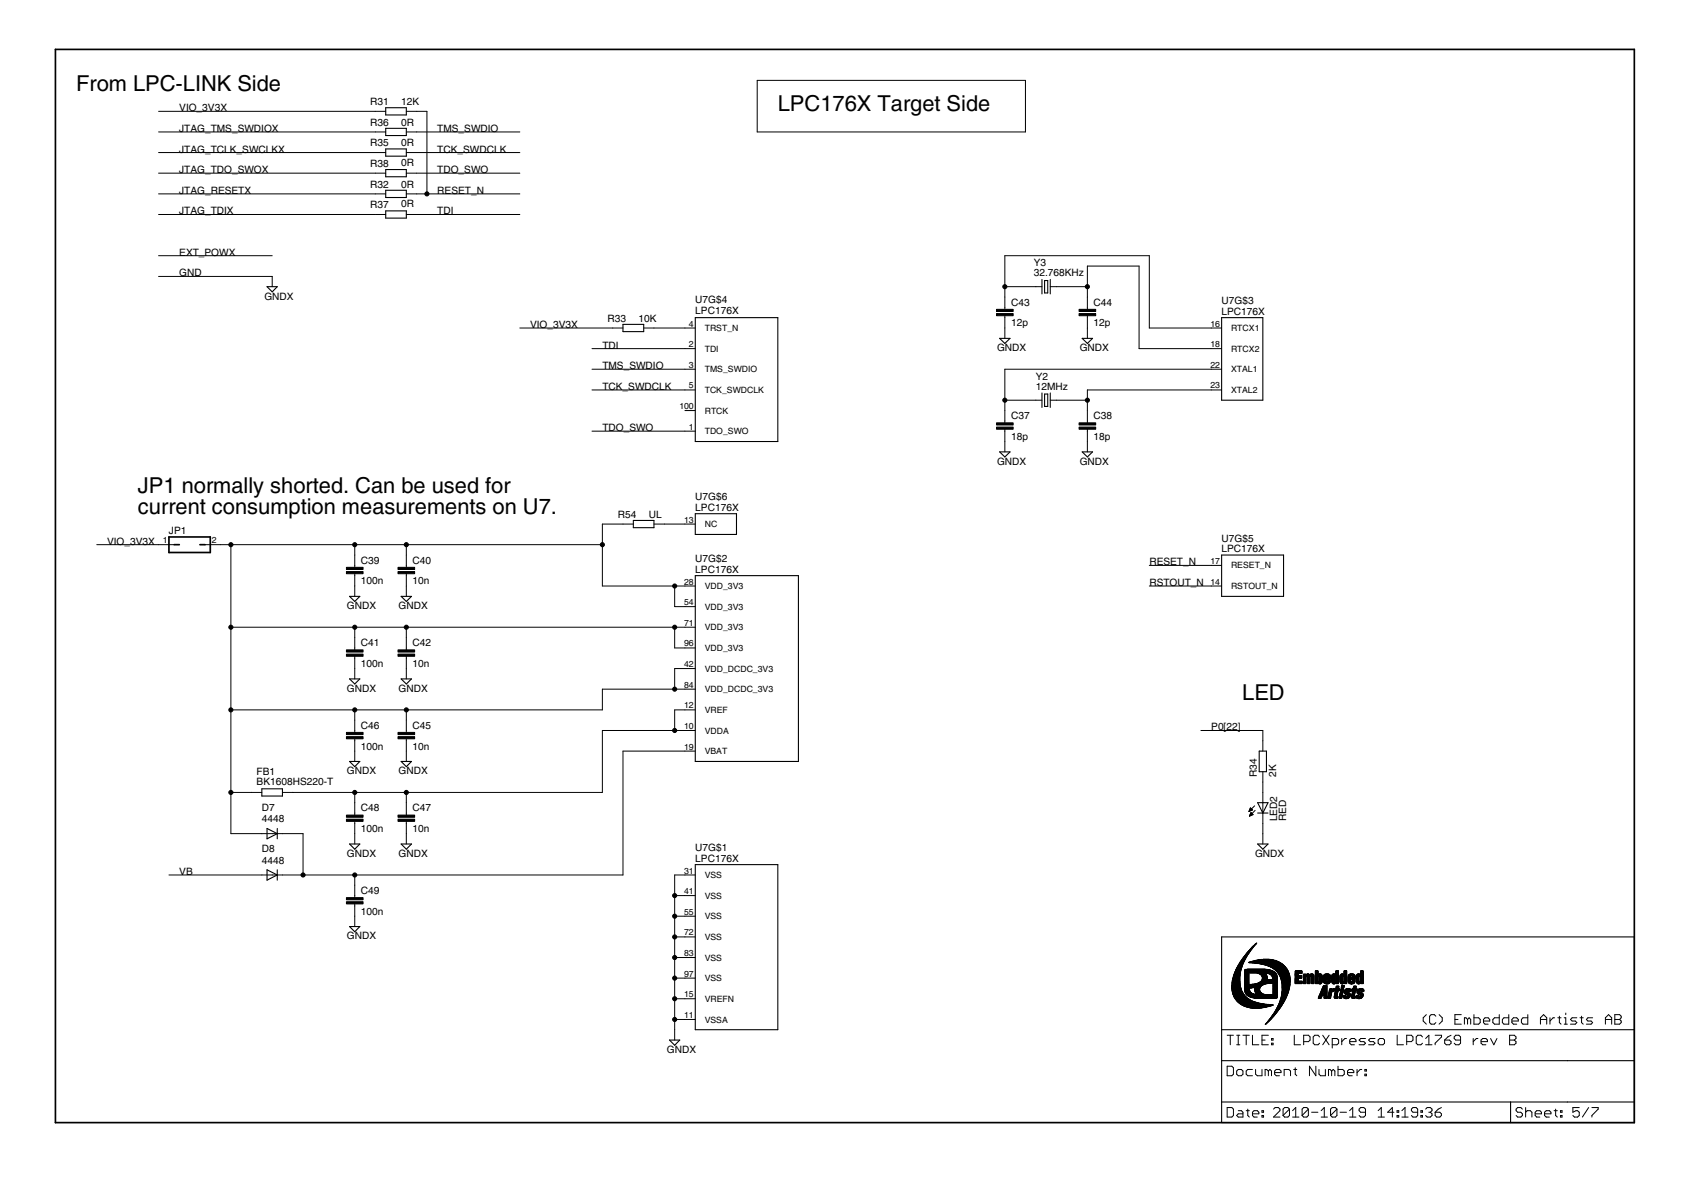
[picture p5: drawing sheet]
<svg xmlns="http://www.w3.org/2000/svg" width="297mm" height="210mm" viewBox="0 0 297 210" stroke-linecap="round" stroke-linejoin="round" font-family="sans-serif">
<defs><g id="words">
<g font-size="4.4">
<text x="13.4" y="15.9">From LPC-LINK Side</text>
<text x="136.6" y="19.5">LPC176X Target Side</text>
<text x="24.2" y="86.6">JP1 normally shorted. Can be used for</text>
<text x="24.2" y="90.2">current consumption measurements on U7.</text>
<text x="218.2" y="122.9">LED</text>
</g>
<g font-size="2.1">
<text x="31.5" y="19.5">VIO_3V3X</text>
<text x="31.5" y="23.2">JTAG_TMS_SWDIOX</text>
<text x="65" y="18.5">R31</text>
<text x="65" y="22.1">R36</text>
<text x="70.5" y="18.5">12K</text>
<text x="70.5" y="22.1">0R</text>
<text x="76.8" y="23.2">TMS_SWDIO</text>
<text x="31.5" y="26.8">JTAG_TCLK_SWCLKX</text>
<text x="65" y="29.4">R38</text>
<text x="65" y="25.7">R35</text>
<text x="70.5" y="29.2">0R</text>
<text x="70.5" y="25.7">0R</text>
<text x="76.8" y="26.8">TCK_SWDCLK</text>
<text x="31.5" y="34">JTAG_RESETX</text>
<text x="31.5" y="30.4">JTAG_TDO_SWOX</text>
<text x="65" y="33">R32</text>
<text x="70.5" y="33">0R</text>
<text x="76.8" y="30.4">TDO_SWO</text>
<text x="76.8" y="34">RESET_N</text>
<text x="31.5" y="37.7">JTAG_TDIX</text>
<text x="65" y="36.6">R37</text>
<text x="70.5" y="36.4">0R</text>
<text x="76.8" y="37.7">TDI</text>
<text x="31.5" y="44.9">EXT_POWX</text>
<text x="181.6" y="46.7">Y3</text>
<text x="31.5" y="48.6">GND</text>
<text x="46.4" y="52.6">GNDX</text>
<text x="122.1" y="53.3">U7G$4</text>
<text x="177.6" y="53.7">C43</text>
<text x="181.6" y="48.6">32.768KHz</text>
<text x="192.1" y="53.7">C44</text>
<text x="214.6" y="53.4">U7G$3</text>
<text x="93.1" y="57.6">VIO_3V3X</text>
<text x="106.7" y="56.5">R33</text>
<text x="112.2" y="56.5">10K</text>
<text x="122.1" y="55.1">LPC176X</text>
<text x="177.6" y="57.3">12p</text>
<text x="192.1" y="57.3">12p</text>
<text x="214.6" y="55.3">LPC176X</text>
<text x="105.8" y="61.2">TDI</text>
<text x="105.8" y="64.9">TMS_SWDIO</text>
<text x="175.2" y="61.7">GNDX</text>
<text x="189.7" y="61.7">GNDX</text>
<text x="105.8" y="68.5">TCK_SWDCLK</text>
<text x="182" y="68.5">12MHz</text>
<text x="182" y="66.7">Y2</text>
<text x="105.8" y="75.7">TDO_SWO</text>
<text x="177.6" y="77.3">18p</text>
<text x="177.6" y="73.7">C37</text>
<text x="192.1" y="77.3">18p</text>
<text x="192.1" y="73.7">C38</text>
<text x="175.2" y="81.6">GNDX</text>
<text x="189.7" y="81.6">GNDX</text>
<text x="122.1" y="89.7">LPC176X</text>
<text x="122.1" y="87.9">U7G$6</text>
<text x="18.8" y="95.7">VIO_3V3X</text>
<text x="29.7" y="93.9">JP1</text>
<text x="108.5" y="91">R54</text>
<text x="114" y="91">UL</text>
<text x="214.6" y="95.1">U7G$5</text>
<text x="63.4" y="99">C39</text>
<text x="72.5" y="99">C40</text>
<text x="122.1" y="100.6">LPC176X</text>
<text x="122.1" y="98.8">U7G$2</text>
<text x="201.9" y="99.3">RESET_N</text>
<text x="214.6" y="96.9">LPC176X</text>
<text x="60.9" y="107">GNDX</text>
<text x="63.4" y="102.7">100n</text>
<text x="70" y="107">GNDX</text>
<text x="72.5" y="102.7">10n</text>
<text x="201.9" y="102.9">RSTOUT_N</text>
<text x="63.4" y="113.5">C41</text>
<text x="72.5" y="113.5">C42</text>
<text x="63.4" y="117.2">100n</text>
<text x="72.5" y="117.2">10n</text>
<text x="60.9" y="121.5">GNDX</text>
<text x="70" y="121.5">GNDX</text>
<text x="63.4" y="131.7">100n</text>
<text x="63.4" y="128">C46</text>
<text x="72.5" y="131.7">10n</text>
<text x="72.5" y="128">C45</text>
<text x="212.8" y="128.3">P0[22]</text>
<text x="45.1" y="137.9">BK1608HS220-T</text>
<text x="45.1" y="136.1">FB1</text>
<text x="60.9" y="136">GNDX</text>
<text x="70" y="136">GNDX</text>
<text x="220.8" y="136.5" transform="rotate(-90 220.8 136.5)">R34</text>
<text x="224.2" y="136.5" transform="rotate(-90 224.2 136.5)">2K</text>
<text x="46" y="142.5">D7</text>
<text x="63.4" y="142.5">C48</text>
<text x="72.5" y="142.5">C47</text>
<text x="46" y="144.5">4448</text>
<text x="46" y="149.7">D8</text>
<text x="63.4" y="146.2">100n</text>
<text x="72.5" y="146.2">10n</text>
<text x="122.1" y="149.5">U7G$1</text>
<text x="224.4" y="144.3" transform="rotate(-90 224.4 144.3)">LED2</text>
<text x="225.9" y="144.3" transform="rotate(-90 225.9 144.3)">RED</text>
<text x="31.5" y="153.7">VB</text>
<text x="46" y="151.7">4448</text>
<text x="60.9" y="150.5">GNDX</text>
<text x="70" y="150.5">GNDX</text>
<text x="122.1" y="151.3">LPC176X</text>
<text x="220.5" y="150.5">GNDX</text>
<text x="63.4" y="160.7">100n</text>
<text x="63.4" y="157">C49</text>
<text x="60.9" y="165">GNDX</text>
<text x="117.1" y="185">GNDX</text>
</g>
<g font-size="1.8">
<text x="121" y="57.4">4</text>
<text x="123.8" y="58.2">TRST_N</text>
<text x="212.6" y="57.4">16</text>
<text x="216.2" y="58.2">RTCX1</text>
<text x="121" y="61">2</text>
<text x="121" y="64.6">3</text>
<text x="123.8" y="61.8">TDI</text>
<text x="123.8" y="65.4">TMS_SWDIO</text>
<text x="212.6" y="61">18</text>
<text x="212.6" y="64.6">22</text>
<text x="216.2" y="61.8">RTCX2</text>
<text x="216.2" y="65.4">XTAL1</text>
<text x="119.3" y="71.9">100</text>
<text x="121" y="68.2">5</text>
<text x="123.8" y="69">TCK_SWDCLK</text>
<text x="212.6" y="68.2">23</text>
<text x="216.2" y="69">XTAL2</text>
<text x="121" y="75.5">1</text>
<text x="123.8" y="76.3">TDO_SWO</text>
<text x="123.8" y="72.7">RTCK</text>
<text x="28.6" y="95.4">1</text>
<text x="37.2" y="95.4">2</text>
<text x="120.2" y="91.8">13</text>
<text x="123.8" y="92.6">NC</text>
<text x="212.6" y="99.1">17</text>
<text x="216.2" y="99.8">RESET_N</text>
<text x="120.2" y="102.7">28</text>
<text x="120.2" y="106.3">54</text>
<text x="123.8" y="103.5">VDD_3V3</text>
<text x="123.8" y="107.1">VDD_3V3</text>
<text x="212.6" y="102.7">14</text>
<text x="216.2" y="103.5">RSTOUT_N</text>
<text x="120.2" y="109.9">71</text>
<text x="120.2" y="113.6">96</text>
<text x="123.8" y="110.7">VDD_3V3</text>
<text x="120.2" y="117.2">42</text>
<text x="123.8" y="114.3">VDD_3V3</text>
<text x="123.8" y="118">VDD_DCDC_3V3</text>
<text x="120.2" y="120.8">84</text>
<text x="120.2" y="124.4">12</text>
<text x="123.8" y="121.6">VDD_DCDC_3V3</text>
<text x="123.8" y="125.2">VREF</text>
<text x="120.2" y="128.1">10</text>
<text x="120.2" y="131.7">19</text>
<text x="123.8" y="128.8">VDDA</text>
<text x="123.8" y="132.5">VBAT</text>
<text x="120.2" y="153.4">31</text>
<text x="123.8" y="154.2">VSS</text>
<text x="120.2" y="157.1">41</text>
<text x="120.2" y="160.7">55</text>
<text x="123.8" y="157.9">VSS</text>
<text x="123.8" y="161.5">VSS</text>
<text x="120.2" y="167.9">83</text>
<text x="120.2" y="164.3">72</text>
<text x="123.8" y="165.1">VSS</text>
<text x="120.2" y="171.6">97</text>
<text x="123.8" y="168.7">VSS</text>
<text x="123.8" y="172.4">VSS</text>
<text x="120.2" y="175.2">15</text>
<text x="120.2" y="178.8">11</text>
<text x="123.8" y="176">VREFN</text>
<text x="123.8" y="179.6">VSSA</text>
</g>
</g></defs>
<g fill="#000" stroke="#000" stroke-width=".18">
<path d="M27.9 19.6h38zM65.9 19.6h1.9zM71.4 19.6h1.8zM73.2 19.6h1.8zM75 19.6v14.5zM133 14.1h47.1zM180.1 14.1v9.1zM27.9 34.1h38zM27.9 26.8h38zM27.9 23.2h38zM65.9 37.7h1.9zM65.9 30.4h1.9z"/>
<path d="M65.9 34.1h1.9zM65.9 26.8h1.9zM65.9 23.2h1.9zM27.9 30.4h38zM27.9 37.7h38zM71.4 37.7h1.8zM71.4 30.4h1.8zM71.4 34.1h1.8zM71.4 26.8h1.8zM71.4 23.2h1.8zM73.2 37.7h18.1zM73.2 23.2h18.1z"/>
<path d="M73.2 26.8h18.1zM73.2 30.4h18.1zM73.2 34.1h1.8zM75 34.1h16.3zM133 14.1v9.1zM133 23.2h47.1zM27.9 44.9h19.9zM27.9 48.6h19.9zM47.8 48.6v1.8zM107.6 57.6h1.8zM91.3 57.6h16.3zM113.1 57.6h1.8z"/>
<path d="M120.3 57.6h1.8zM114.9 57.6h5.4zM176.5 52.2v1.8zM176.5 55.8v1.8zM176.5 54v.4zM176.5 55.4v.4zM176.5 57.6v1.8zM176.5 50.4v1.8zM176.5 44.9v5.5zM181.9 50.4h1.1zM176.5 50.4h5.4zM184.5 50.4h1.1z"/>
<path d="M185.6 50.4h5.4zM191 52.2v1.8zM191 55.8v1.8zM191 54v.4zM191 55.4v.4zM191 57.6v1.8zM191 50.4v1.8zM191 46.7v3.7zM191 46.7h9.1zM200.1 46.7v14.5zM176.5 44.9h25.4zM201.9 44.9v12.7z"/>
<path d="M201.9 57.6h10.9zM212.8 57.6h1.8zM120.3 68.5h1.8zM120.3 61.2h1.8zM120.3 75.7h1.8zM120.3 64.9h1.8zM120.3 72.1h1.8zM104 61.2h16.3zM104 64.9h16.3zM104 68.5h16.3zM104 75.7h16.3zM176.5 72.1v1.8z"/>
<path d="M176.5 75.7v1.9zM176.5 73.9v.4zM176.5 75.4v.3zM176.5 77.6v1.8zM176.5 70.3v1.8zM176.5 64.9v5.4zM181.9 70.3h1.1zM176.5 70.3h5.4zM184.5 70.3h1.1zM185.6 70.3h5.4zM191 72.1v1.8zM191 75.7v1.9z"/>
<path d="M191 73.9v.4zM191 75.4v.3zM191 77.6v1.8zM191 70.3v1.8zM191 68.5v1.8zM200.1 61.2h12.7zM212.8 61.2h1.8zM212.8 64.9h1.8zM212.8 68.5h1.8zM176.5 64.9h36.3zM191 68.5h21.8zM27.9 95.7h1.8z"/>
<path d="M17 95.7h10.9zM29.7 95.7h.9zM36 95.7h.9zM36.9 95.7h1.8zM38.7 95.7h1.9zM40.6 95.7v14.5zM62.3 97.5v1.8zM62.3 99.3v.4zM62.3 95.7v1.8zM40.6 95.7h21.7zM71.4 97.5v1.8zM71.4 99.3v.4z"/>
<path d="M62.3 95.7h9.1zM71.4 95.7v1.8zM71.4 95.7h34.4zM105.8 92.1v3.6zM105.8 95.7v7.2zM109.4 92.1h1.9zM105.8 92.1h3.6zM114.9 92.1h1.8zM120.3 92.1h1.8zM116.7 92.1h3.6zM212.8 99.3h1.8zM201.9 99.3h10.9z"/>
<path d="M40.6 110.2v14.5zM62.3 112v1.8zM62.3 115.6v1.8zM62.3 113.8v.4zM62.3 115.3v.3zM62.3 117.4v1.9zM62.3 101.1v1.8zM62.3 100.8v.3zM62.3 102.9v1.9zM62.3 110.2v1.8zM40.6 110.2h21.7zM71.4 112v1.8z"/>
<path d="M71.4 115.6v1.8zM71.4 113.8v.4zM71.4 115.3v.3zM71.4 117.4v1.9zM71.4 101.1v1.8zM71.4 100.8v.3zM71.4 102.9v1.9zM62.3 110.2h9.1zM71.4 110.2v1.8zM118.5 102.9v3.7zM105.8 102.9h12.7zM71.4 110.2h47.1z"/>
<path d="M118.5 110.2v3.6zM118.5 117.4v3.7zM120.3 102.9h1.8zM120.3 106.6h1.8zM120.3 110.2h1.8zM120.3 113.8h1.8zM120.3 117.4h1.8zM118.5 102.9h1.8zM118.5 106.6h1.8zM118.5 110.2h1.8zM118.5 113.8h1.8zM118.5 117.4h1.8z"/>
<path d="M212.8 102.9h1.8zM201.9 102.9h10.9zM40.6 124.7v14.5zM44.2 139.2h1.8zM40.6 139.2h3.6zM49.6 139.2h1.8zM51.4 139.2h10.9zM62.3 126.5v1.8zM62.3 130.1v1.8zM62.3 128.3v.4zM62.3 129.8v.3zM62.3 131.9v1.9z"/>
<path d="M62.3 139.2h9.1zM62.3 124.7v1.8zM40.6 124.7h21.7zM71.4 126.5v1.8zM71.4 130.1v1.8zM71.4 128.3v.4zM71.4 129.8v.3zM71.4 131.9v1.9zM71.4 139.2v1.8zM62.3 124.7h9.1zM71.4 124.7v1.8zM105.8 128.3v10.9z"/>
<path d="M71.4 139.2h34.4zM105.8 121.1v3.6zM71.4 124.7h34.4zM109.4 131.9v21.8zM118.5 124.7v3.6zM105.8 128.3h12.7zM105.8 121.1h12.7zM120.3 121.1h1.8zM120.3 128.3h1.8zM120.3 131.9h1.8zM120.3 124.7h1.8zM118.5 128.3h1.8z"/>
<path d="M118.5 124.7h1.8zM109.4 131.9h10.9zM118.5 121.1h1.8zM221.8 130.1v1.8zM221.8 135.6v1.8zM221.8 139.2v1.8zM221.8 137.4v1.8zM221.8 128.3v1.8zM210.9 128.3h10.9zM40.6 139.2v7.2zM46 146.4h1.8zM46 153.7h1.8z"/>
<path d="M29.7 153.7h16.3zM40.6 146.4h5.4zM47.8 146.4h1.8zM47.8 153.7h1.8zM49.6 146.4h3.6zM53.2 146.4v7.3zM49.6 153.7h3.6zM62.3 141v1.8zM62.3 144.6v1.8zM62.3 142.8v.4zM62.3 144.3v.3zM62.3 146.4v1.9z"/>
<path d="M62.3 155.5v1.8zM62.3 157.3v.4zM62.3 158.7v.4zM62.3 139.2v1.8zM62.3 153.7v1.8zM53.2 153.7h9.1zM62.3 153.7h47.1zM71.4 141v1.8zM71.4 144.6v1.8zM71.4 142.8v.4zM71.4 144.3v.3zM71.4 146.4v1.9z"/>
<path d="M118.5 157.3v3.6zM118.5 153.7v3.6zM118.5 153.7h1.8zM120.3 153.7h1.8zM120.3 157.3h1.8zM118.5 157.3h1.8zM219.6 141.9l-.2 .6zM219.4 142.4h.2zM219.5 142.4h.3zM219.8 142.7l-.3 .7zM219.5 142.3h.5zM219.5 143.3h.1z"/>
<path d="M219.5 142.2h.5zM219.5 143.2h.3zM219.6 142.1h.3zM219.6 143.1h.4zM219.6 142h.2zM219.6 143.1h.5zM219.6 142h.1zM219.6 143h.4zM219.6 141.9l.4 .4zM219.7 142.9h.2zM219.7 142.8h.2zM219.8 142.7l.3 .4z"/>
<path d="M219.4 142.5l.6-.2zM219.5 143.4l.6-.3zM220.4 141.5l-1 1zM220.5 142.3l-1 1.1zM221.8 142.8v1.8zM221.8 141v1.8zM221.8 146.4v1.9zM221.8 144.6v1.8zM62.3 159.1v1.8zM62.3 160.9v1.9zM118.5 160.9v3.7zM118.5 164.6v3.6z"/>
<path d="M118.5 168.2v3.6zM118.5 171.8v3.6zM118.5 175.4v3.7zM118.5 179.1v1.8zM120.3 160.9h1.8zM120.3 168.2h1.8zM120.3 171.8h1.8zM120.3 175.4h1.8zM120.3 179.1h1.8zM120.3 164.6h1.8zM118.5 160.9h1.8zM118.5 164.6h1.8z"/>
<path d="M118.5 168.2h1.8zM118.5 171.8h1.8zM118.5 175.4h1.8zM118.5 179.1h1.8zM250 178.8v.5zM250 178.8l.5-.6zM250 179.3l.5 .6zM251.1 178.5v1.1zM251.1 179.6l.3 .3zM251.4 178.2l-.3 .3zM251.4 179.9h.5zM251.4 178.2h.5z"/>
<path d="M251.9 179.9l.3-.3zM251.9 178.2l.3 .3zM252.8 179.9l.5-.6zM253.3 178.8v.5zM252.8 178.2l.5 .6zM255.6 178.2v1.7zM255.6 179.9h1.1zM255.6 179.1h.5zM255.6 178.2h1.1zM257.2 178.8v1.1zM257.2 178.8h.3zM257.5 178.8l.3 .3z"/>
<path d="M257.8 179.1v.8zM258.1 178.8l-.3 .3zM258.1 178.8l.2 .3zM258.3 179.1v.8zM258.9 178.2v1.7zM258.9 179.9h.8zM259.7 179.9l.3-.3zM258.9 178.8h.8zM260 179.1v.5zM259.7 178.8l.3 .3zM260.6 179.1v.5zM260.9 178.8l-.3 .3z"/>
<path d="M260.6 179.6l.3 .3zM260.9 178.8h.5zM260.9 179.9h.5zM261.4 178.8l.3 .3zM261.7 179.1v.2zM260.6 179.3h1.1zM262.2 179.1v.5zM262.2 179.1l.3-.3zM262.2 179.6l.3 .3zM262.5 178.8h.9zM263.4 178.2v1.7zM262.5 179.9h.9z"/>
<path d="M263.9 179.1v.5zM264.2 178.8l-.3 .3zM263.9 179.6l.3 .3zM264.2 178.8h.8zM265 178.2v1.7zM264.2 179.9h.8zM265.6 179.1v.5zM265.9 178.8l-.3 .3zM265.6 179.6l.3 .3zM265.9 178.8h.5zM265.9 179.9h.5zM266.4 178.8l.3 .3z"/>
<path d="M266.7 179.1v.2zM265.6 179.3h1.1zM267.3 179.1v.5zM267.5 178.8l-.2 .3zM267.3 179.6l.2 .3zM267.5 178.8h.9zM268.4 178.2v1.7zM267.5 179.9h.9zM270.6 178.8v1.1zM270.6 178.8l.5-.6zM270.6 179.1h1.1zM271.1 178.2l.6 .6z"/>
<path d="M271.7 178.8v1.1zM272.3 178.8v1.1zM272.8 178.8l-.5 .5zM272.8 178.8h.3zM273.6 178.8h.6zM273.9 178.5v1.1zM273.9 179.6l.3 .3zM274.8 178.8h.2zM274.8 179.9h.5zM275 178.8v1.1zM275 177.9v.3zM275.9 179.9h.8z"/>
<path d="M275.9 179.1l.3-.3zM275.9 179.1l.3 .2zM276.2 178.8h.8zM276.7 179.9l.3-.3zM276.2 179.3h.5zM276.7 179.3l.3 .3zM277.5 178.8h.6zM277.8 178.5v1.1zM277.8 179.6l.3 .3zM278.7 179.9h.8zM278.9 178.8l-.2 .3zM278.7 179.1l.2 .2z"/>
<path d="M278.9 178.8h.9zM279.5 179.9l.3-.3zM278.9 179.3h.6zM279.5 179.3l.3 .3zM282 178.8v1.1zM282 178.8l.6-.6zM282 179.1h1.1zM282.6 178.2l.5 .6zM283.1 178.8v1.1zM283.7 178.2v1.7zM283.7 178.2h.8zM283.7 179.1h.8z"/>
<path d="M284.5 178.2l.3 .3zM284.5 179.1l.3 .2zM283.7 179.9h.8zM284.8 178.5v.3zM284.8 178.8l-.3 .3zM284.8 179.3v.3zM284.8 179.6l-.3 .3zM118.5 180.9v1.8zM215.6 194.5v1.7zM215.6 196.2h.8zM215.6 181.8h1.1zM215.6 187.3v1.7z"/>
<path d="M215.6 189h.8zM216.1 181.8v1.7zM216.4 196.2l.3-.3zM215.6 194.5h.8zM216.4 189l.3-.3zM215.6 187.3h.8zM216.7 194.8v1.1zM216.4 194.5l.3 .3zM216.7 187.6v1.1zM216.4 187.3l.3 .3zM217.5 195.6l-.3 .3zM217.2 183.5h.6z"/>
<path d="M217.2 181.8h.6zM217.2 188.1v.6zM217.2 188.7l.3 .3zM217.5 195.1h.6zM217.2 195.9l.3 .3zM217.5 195.6h.8zM217.5 181.8v1.7zM217.5 189h.6zM217.5 187.9l-.3 .2zM218.1 195.1l.2 .3zM218.1 189l.2-.3zM217.5 187.9h.6z"/>
<path d="M218.3 195.4v.8zM217.5 196.2h.8zM218.3 181.8h1.2zM218.3 188.1v.6zM218.1 187.9l.2 .2zM218.9 195.1h.6zM218.9 181.8v1.7zM218.9 188.1v.6zM218.9 188.7l.3 .3zM219.2 194.8v1.1zM219.2 195.9l.3 .3zM219.2 187.9l-.3 .2z"/>
<path d="M219.2 189h.8zM220 195.4v.5zM220 195.4l.3-.3zM220 181.8v1.7zM220 183.5h1.1zM219.2 187.9h.8zM220 195.9l.3 .3zM220.3 195.1h.6zM220.6 187.9v.8zM220.6 188.7l.3 .3zM220.3 196.2h.6zM220.9 195.1l.2 .3z"/>
<path d="M220.9 189h.8zM221.1 195.4v.2zM220 195.6h1.1zM221.7 195.1h.3zM221.7 195.1v.3zM221.7 195.9h.3zM221.7 195.9v.3zM221.7 181.8v1.7zM221.7 183.5h1.1zM221.7 182.7h.5zM221.7 187.9v1.1zM222 195.1v.3z"/>
<path d="M221.7 195.4h.3zM222 195.9v.3zM221.7 196.2h.3zM222.2 187.9v1.1zM222.2 187.9h.3zM222.5 187.9l.3 .2zM221.7 181.8h1.1zM222.8 188.1v.9zM222.8 188.1l.3-.2zM223.1 187.9l.3 .2zM223.4 182.4h.2zM223.4 182.4v.3z"/>
<path d="M223.4 183.2h.2zM223.4 183.2v.3zM223.4 188.1v.9zM223.6 182.4v.3zM223.4 182.7h.2zM223.6 183.2v.3zM223.4 183.5h.2zM223.7 196.2l1.1-1.1zM223.9 188.1v.6zM223.9 188.1l.3-.2zM224 194.5l-.3 .3zM223.9 188.7l.3 .3z"/>
<path d="M224.2 187.9h.5zM224 194.5h.6zM224.2 189h.5zM224.7 187.9l.3 .2zM223.7 196.2h1.1zM224.8 194.8v.3zM224.6 194.5l.2 .3zM225 188.1v.3zM223.9 188.4h1.1zM225.4 194.8v1.1zM225.4 194.8l.3-.3zM225.4 195.9l1.1-1.1z"/>
<path d="M225.6 187.9v1.1zM225.6 187.9h.8zM225.7 194.5h.5zM225.4 195.9l.3 .3zM226.2 194.5l.3 .3zM225.7 196.2h.5zM226.4 187.9l.3 .2zM226.5 194.8v1.1zM226.5 195.9l-.3 .3zM226.7 188.1v.9zM227.6 194.5l-.5 .6zM227.1 196.2h1.1z"/>
<path d="M227.2 187.9h.6zM227.4 181.8v1.7zM227.4 183.5h1.1zM227.5 187.6v1.1zM227.5 188.7l.3 .3zM227.6 194.5v1.7zM228.7 194.8v1.1zM228.7 194.8l.3-.3zM229.8 194.8l-1.1 1.1zM229 194.5h.6zM228.7 195.9l.3 .3zM229 181.8v1.7z"/>
<path d="M229 181.8h.8zM229.6 194.5l.2 .3zM229 196.2h.6zM229.8 194.8v1.1zM229.8 195.9l-.2 .3zM229.8 181.8l.3 .3zM229 183h.8zM230 187.3v1.7zM230 187.3l1.1 1.7zM230.1 182.1v.6zM230.1 182.7l-.3 .3zM230.4 195.4h1.1z"/>
<path d="M230.7 182.1v1.1zM230.7 183.2l.2 .3zM230.9 181.8l-.2 .3zM230.9 183.5h.6zM231.1 187.3v1.7zM230.9 181.8h.6zM231.5 183.5l.3-.3zM231.7 187.9v.8zM231.7 188.7l.3 .3zM231.5 181.8l.3 .3zM232 189h.8zM232.1 195.1l.5-.6z"/>
<path d="M232.1 196.2h1.1zM232.3 181.8l1.2 1.7zM232.6 194.5v1.7zM232.8 187.9v1.1zM233.4 187.9v1.1zM233.4 187.9h.2zM233.5 181.8l-1.2 1.7zM233.6 187.9l.3 .2zM233.7 194.8v1.1zM233.7 194.8l.3-.3zM233.7 195.9l1.1-1.1zM233.9 188.1v.9z"/>
<path d="M233.9 188.1l.3-.2zM234 194.5h.6zM233.7 195.9l.3 .3zM234 182.4v1.7zM234 182.4h.8zM234.2 187.9l.3 .2zM234.5 188.1v.9zM234.6 194.5l.2 .3zM234 196.2h.6zM234.8 194.8v1.1zM234.8 195.9l-.2 .3zM234.8 182.4l.3 .3z"/>
<path d="M234 183.5h.8zM235 187.3v1.7zM235 189h.9zM235.1 182.7v.5zM234.8 183.5l.3-.3zM235.4 195.4h1.1zM235.7 182.4v1.1zM235.7 183l.5-.6zM235.9 189l.2-.3zM235 187.9h.9zM236.1 188.1v.6zM235.9 187.9l.2 .2z"/>
<path d="M236.2 182.4h.3zM236.7 188.1v.6zM237 187.9l-.3 .2zM236.7 188.7l.3 .3zM237 187.9h.5zM237.1 195.1l.5-.6zM237.1 196.2h1.1zM237.1 182.7v.5zM237.1 182.7l.3-.3zM237.1 183.2l.3 .3zM237.4 182.4h.5zM237 189h.5z"/>
<path d="M237.5 187.9l.3 .2zM237.6 194.5v1.7zM237.8 188.1v.3zM236.7 188.4h1.1zM237.4 183.5h.5zM237.9 182.4l.3 .3zM238.2 182.7v.3zM237.1 183h1.1zM238.4 187.9v1.1zM238.4 188.4l.5-.5zM238.7 195.9l.3 .3zM238.7 194.8v.3z"/>
<path d="M238.7 195.1l.3 .3zM238.7 183.5h.9zM238.7 182.7l.3-.3zM238.9 187.9h.3zM239 196.2h.6zM239 194.5l-.3 .3zM239 195.4h.9zM238.7 182.7l.3 .3zM239 182.4h.9zM239.6 196.2l.3-.3zM239 194.5h.6zM239.6 183.5l.3-.3z"/>
<path d="M239 183h.6zM239.8 187.9h.2zM239.8 187.9v.2zM239.8 188.7h.2zM239.8 188.7v.3zM239.9 194.8v1.1zM239.6 194.5l.3 .3zM239.6 183l.3 .2zM240 187.9v.2zM239.8 188.1h.2zM240 188.7v.3zM239.8 189h.2z"/>
<path d="M240.4 183.5h.9zM240.4 182.7l.3-.3zM240.4 182.7l.3 .3zM240.7 182.4h.8zM241.3 183.5l.2-.3zM240.7 183h.6zM241.3 183l.2 .2zM242.6 194.5l-.5 .6zM242.1 196.2h1.1zM242.1 182.7v.5zM242.1 183.2l.3 .3zM242.4 183.5h.5z"/>
<path d="M242.4 182.4l-.3 .3zM242.6 194.5v1.7zM242.9 183.5l.3-.3zM242.4 182.4h.5zM243.2 182.7v.5zM242.9 182.4l.3 .3zM243.8 195.4h1.1zM244.6 194.5v1.7zM244.6 194.5l-.8 .9zM245.4 195.1h.3zM245.4 195.1v.3zM245.4 195.9h.3z"/>
<path d="M245.4 195.9v.3zM245.4 181.8v1.7zM245.4 183.5h1.1zM245.7 195.1v.3zM245.4 195.4h.3zM245.7 195.9v.3zM245.4 196.2h.3zM246.8 194.5l-.5 .6zM246.3 196.2h1.1zM246.8 194.5v1.7zM247.1 181.8v1.7zM247.1 181.8h.8z"/>
<path d="M247.9 195.9l.3 .3zM247.9 194.8v.3zM247.9 195.1l.3 .3zM247.9 181.8l.3 .3zM247.1 183h.8zM248.2 196.2h.6zM248.2 194.5l-.3 .3zM248.2 195.4h.8zM248.2 182.1v.6zM248.2 182.7l-.3 .3zM249 195.9l-.2 .3zM248.2 194.5h.6z"/>
<path d="M248.8 182.1v1.1zM248.8 183.2l.2 .3zM249 194.8v1.1zM248.8 194.5l.2 .3zM249 181.8l-.2 .3zM249 183.5h.6zM249.6 195.1h.3zM249.6 195.1v.3zM249.6 195.9h.3zM249.6 195.9v.3zM249 181.8h.6zM249.6 183.5l.3-.3z"/>
<path d="M249.9 195.1v.3zM249.6 195.4h.3zM249.9 195.9v.3zM249.6 196.2h.3zM249.6 181.8l.3 .3zM250.4 194.8l.3-.3zM250.4 182.4l.6-.6zM250.4 183.5h1.1zM250.7 194.5h.5zM250.4 195.9l.3 .3zM251 181.8v1.7zM251.2 194.5l.3 .3z"/>
<path d="M251 195.4h.2zM251.2 195.4l.3 .2zM250.7 196.2h.5zM251.5 194.8v.3zM251.2 195.4l.3-.3zM251.5 195.6v.3zM251.2 196.2l.3-.3zM252.1 195.4v.5zM252.1 195.9l.3 .3zM252.1 181.8h1.1zM252.1 183.2v.3zM252.4 196.2h.5z"/>
<path d="M252.6 194.8l-.5 .6zM252.9 196.2l.3-.3zM252.1 195.4h.8zM252.6 194.8l.6-.3zM253.2 195.6v.3zM252.9 195.4l.3 .2zM253.2 181.8v.3zM252.1 183.2l1.1-1.1zM253.8 182.7v.5zM253.8 183.2l.2 .3zM254 183.5h.6zM254.3 182.1l-.5 .6z"/>
<path d="M254.6 183.5l.3-.3zM253.8 182.7h.8zM254.3 182.1l.6-.3zM254.9 183v.2zM254.6 182.7l.3 .3zM255.4 183.2l.3 .3zM255.4 182.1v.3zM255.4 182.4l.3 .3zM255.7 183.5h.6zM255.7 181.8l-.3 .3zM255.7 182.7h.9zM256.3 183.5l.3-.3z"/>
<path d="M255.7 181.8h.6zM256.6 182.1v1.1zM256.3 181.8l.3 .3zM258.8 182.4v1.1zM258.8 183l.5-.6zM259.3 182.4h.3zM260.2 182.7v.5zM260.2 182.7l.3-.3zM260.2 183.2l.3 .3zM260.5 182.4h.5zM260.5 183.5h.5zM261 182.4l.3 .3z"/>
<path d="M261.3 182.7v.3zM260.2 183h1.1zM261.8 182.4l.6 1.1zM263 182.4l-.6 1.1zM265.2 181.8v1.7zM265.2 181.8h.8zM265.2 182.7h.8zM266 181.8l.3 .3zM266 182.7l.3 .3zM265.2 183.5h.8zM266.3 182.1v.3zM266 182.7l.3-.3z"/>
<path d="M266.3 183v.2zM266 183.5l.3-.3zM266.3 194.8v.3zM266.3 195.1l.3 .3zM266.6 194.5l-.3 .3zM266.6 195.4h.5zM266.3 195.9l.3 .3zM266.6 194.5h.5zM267.1 195.4l.3 .2zM266.6 196.2h.5zM267.1 194.5l.3 .3zM267.4 195.6v.3z"/>
<path d="M267.4 195.9l-.3 .3zM268 194.5v1.7zM268 195.4l.3-.3zM268.3 195.1h.5zM268.8 195.1l.3 .3zM269.1 195.4v.8zM269.7 195.4v.5zM269.7 195.4l.2-.3zM269.7 195.9l.2 .3zM269.9 195.1h.6zM269.9 196.2h.6zM270.5 195.1l.3 .3z"/>
<path d="M270.8 195.4v.2zM269.7 195.6h1.1zM271.3 195.4v.5zM271.3 195.4l.3-.3zM271.3 195.9l.3 .3zM271.6 195.1h.6zM271.6 196.2h.6zM272.2 195.1l.2 .3zM272.4 195.4v.2zM271.3 195.6h1.1zM273 195.1h.6zM273.3 194.8v1.1z"/>
<path d="M273.3 195.9l.3 .3zM274.1 195.1h.3zM274.1 195.1v.3zM274.1 195.9h.3zM274.1 195.9v.3zM274.4 195.1v.3zM274.1 195.4h.3zM274.4 195.9v.3zM274.1 196.2h.3zM276.3 194.5v.9zM276.3 195.4l.5-.3zM276.3 195.9l.3 .3z"/>
<path d="M276.8 195.1h.3zM277.1 195.1l.3 .3zM276.6 196.2h.5zM276.3 194.5h1.1zM277.4 195.4v.5zM277.1 196.2l.3-.3zM279.1 194.5l-1.1 1.7zM279.6 194.5h1.1zM279.6 195.9v.3zM280.7 194.5v.3zM280.7 194.8l-1.1 1.1z"/>
<circle cx="75" cy="34.1" r=".36"/>
<circle cx="176.5" cy="50.4" r=".36"/>
<circle cx="191" cy="50.4" r=".36"/>
<circle cx="176.5" cy="70.3" r=".36"/>
<circle cx="191" cy="70.3" r=".36"/>
<circle cx="40.6" cy="95.7" r=".36"/>
<circle cx="62.3" cy="95.7" r=".36"/>
<circle cx="71.4" cy="95.7" r=".36"/>
<circle cx="105.8" cy="95.7" r=".36"/>
<circle cx="40.6" cy="110.2" r=".36"/>
<circle cx="62.3" cy="110.2" r=".36"/>
<circle cx="71.4" cy="110.2" r=".36"/>
<circle cx="118.5" cy="110.2" r=".36"/>
<circle cx="118.5" cy="102.9" r=".36"/>
<circle cx="40.6" cy="139.2" r=".36"/>
<circle cx="40.6" cy="124.7" r=".36"/>
<circle cx="62.3" cy="139.2" r=".36"/>
<circle cx="62.3" cy="124.7" r=".36"/>
<circle cx="71.4" cy="139.2" r=".36"/>
<circle cx="71.4" cy="124.7" r=".36"/>
<circle cx="118.5" cy="128.3" r=".36"/>
<circle cx="118.5" cy="121.1" r=".36"/>
<circle cx="53.2" cy="153.7" r=".36"/>
<circle cx="62.3" cy="153.7" r=".36"/>
<circle cx="118.5" cy="157.3" r=".36"/>
<circle cx="118.5" cy="168.2" r=".36"/>
<circle cx="118.5" cy="160.9" r=".36"/>
<circle cx="118.5" cy="164.6" r=".36"/>
<circle cx="118.5" cy="171.8" r=".36"/>
<circle cx="118.5" cy="179.1" r=".36"/>
<circle cx="118.5" cy="175.4" r=".36"/>
</g>
<g fill="#000" stroke="#000" stroke-width=".18">
<path d="M175 55.1h3v.4h-3zM175 54.3h3v.4h-3zM189.5 55.1h3v.4h-3zM189.5 54.3h3v.4h-3zM175 75h3v.4h-3zM175 74.3h3v.4h-3zM189.5 75h3v.4h-3zM189.5 74.3h3v.4h-3zM60.9 99.7h2.9v.3h-2.9zM69.9 99.7h2.9v.3h-2.9zM60.9 114.9h2.9v.4h-2.9zM60.9 114.2h2.9v.3h-2.9z"/>
<path d="M60.9 100.4h2.9v.4h-2.9zM69.9 114.9h2.9v.4h-2.9zM69.9 114.2h2.9v.3h-2.9zM69.9 100.4h2.9v.4h-2.9zM60.9 129.4h2.9v.4h-2.9zM60.9 128.7h2.9v.3h-2.9zM69.9 129.4h2.9v.4h-2.9zM69.9 128.7h2.9v.3h-2.9zM60.9 143.9h2.9v.4h-2.9zM60.9 143.2h2.9v.4h-2.9zM60.9 158.4h2.9v.4h-2.9zM60.9 157.7h2.9v.4h-2.9z"/>
<path d="M69.9 143.9h2.9v.4h-2.9zM69.9 143.2h2.9v.4h-2.9zM216.4 173.6l1.6 .1zM216.4 173.6h1.6zM216.4 173.5l1.6 .1zM216.4 173.5h1.6zM216.4 173.5h1.5zM216.4 173.4l1.5 .1zM216.4 173.4h1.5zM216.4 173.3l1.5 .1zM216.4 173.3h1.5zM216.4 173.2l1.5 .1z"/>
<path d="M216.4 173.2h1.5zM216.4 173.1l1.5 .1zM216.4 173.1h1.5zM216.4 173l1.5 .1zM216.4 173h1.5zM216.4 174h1.7zM216.4 173.9l1.7 .1zM216.4 173.8l1.7 .1zM216.4 173.8h1.7zM216.4 173.7l1.6 .1zM216.4 173.7h1.6zM216.4 172.7h1.4z"/>
<path d="M216.4 172.6l1.4 .1zM216.4 172.6h1.4zM216.4 173.9h1.7zM216.4 173h1.4zM216.4 172.9l1.4 .1zM216.4 172.9h1.4zM216.4 172.8l1.4 .1zM216.4 172.8h1.4zM216.4 172.7l1.4 .1zM216.5 174.1l1.7 .1zM216.5 174.1h1.6zM216.5 174l1.6 .1z"/>
<path d="M216.5 172.6h1.3zM216.5 172.5l1.3 .1zM216.5 172.5h1.3zM216.5 172.4l1.3 .1zM216.5 172.4h1.3zM216.5 172.3l1.3 .1zM216.5 174.3l1.8 .1zM216.5 172.3h1.3zM216.5 172.2l1.3 .1zM216.5 172.2h1.3zM216.5 172.1l1.3 .1zM216.5 174.3h1.8z"/>
<path d="M216.5 174.2l1.7 .1zM216.5 174.2h1.7zM216.5 174.4l1.9 .1zM216.5 174.4h1.8zM216.5 172.1h1.3zM216.5 172l1.3 .1zM216.5 172h1.3zM216.6 174.6h1.9zM216.6 174.5l1.8 .1zM216.6 174.5h1.8zM216.6 171.9l1.2 .1zM216.6 171.9h1.2z"/>
<path d="M216.6 171.8l1.2 .1zM216.6 174.6l1.9 .1zM216.6 171.8h1.2zM216.6 171.7l1.2 .1zM216.6 171.7h1.2zM216.6 174.7h1.9zM216.6 174.8h2zM216.6 174.7l1.9 .1zM216.6 171.6l1.2 .1zM216.6 171.6h1.2zM216.6 171.5l1.2 .1zM216.7 174.8l1.9 .1z"/>
<path d="M216.7 174.8h1.9zM216.7 171.5h1.1zM216.7 171.4l1.1 .1zM216.7 171.4h1.1zM216.7 171.3l1.1 .1zM216.7 174.9l2 .1zM216.7 174.9h2zM216.7 175l2.1 .1zM216.7 171.3h1.1zM216.7 171.2l1.1 .1zM216.7 175h2.1zM216.8 175.1h2.1z"/>
<path d="M216.8 175l2 .1zM216.8 171.2h1zM216.8 171.1l1 .1zM216.8 175.2h2.2zM216.8 175.1l2.1 .1zM216.8 171.1h1.1zM216.8 171l1.1 .1zM216.8 171h1.1zM216.9 171h1zM216.9 170.9l1 .1zM216.9 170.9h1zM216.9 170.8l1 .1z"/>
<path d="M216.9 175.3h2.2zM216.9 175.2l2.2 .1zM216.9 175.3l2.3 .1zM216.9 170.8h1zM216.9 170.7l1 .1zM217 175.4h2.2zM217 170.7h.9zM217 170.6l.9 .1zM217 175.5h2.4zM217 175.4l2.3 .1zM217 170.6h.9zM217 170.5l.9 .1z"/>
<path d="M217 170.5h1zM217.1 175.6h2.4zM217.1 175.5l2.4 .1zM217.1 170.4l.9 .1zM217.1 170.4h.9zM217.1 170.3l.9 .1zM217.1 175.6h2.5zM217.1 170.3h.9zM217.1 170.2l.9 .1zM217.1 175.6l2.5 .1zM217.2 175.7h2.5zM217.2 170.2h.9z"/>
<path d="M217.2 175.7h2.6zM217.2 170.1l.9 .1zM217.2 170.1h.9zM217.2 175.7l2.7 .1zM217.2 170l.9 .1zM217.3 175.8h2.6zM217.3 175.8l2.7 .1zM217.3 170h.8zM217.3 169.9l.8 .1zM217.3 175.9h2.8zM217.3 169.9h.8zM217.3 175.9h2.9z"/>
<path d="M217.4 169.8l.8 .1zM217.4 169.8h.8zM217.4 175.9l2.9 .1zM217.4 169.8h.7zM217.4 169.7l.8 .1zM217.4 176h3zM217.4 169.7h.8zM217.5 176h3zM217.5 169.7h.7zM217.5 169.6l.7 .1zM217.5 176l3.1 .1zM217.5 169.6h.7z"/>
<path d="M217.5 169.5l.7 .1zM217.5 169.5h.7zM217.6 176.1h3.1zM217.6 169.4l.7 .1zM217.6 176.1h3.3zM217.6 169.4h.7zM217.6 176.1l3.4 .1zM217.7 169.3l.6 .1zM217.7 169.3h.6zM217.7 176.2h3.4zM217.7 169.2l.7 .1zM217.7 176.2l3.6 .1z"/>
<path d="M217.7 169.2h.7zM217.8 169.1l.6 .1zM217.8 169.1h.6zM217.8 176.3h3.7zM217.8 176.3h3.9zM217.8 169l.7 .1zM217.8 169h.7zM217.8 176.3l4.2 .1zM217.9 168.9l.6 .1zM217.9 168.9h.6zM217.9 176.4h4.3zM217.9 168.8l.6 .1z"/>
<path d="M218 176.4h4.5zM218 168.8l.6 .1zM218 168.8h.6zM218 168.7l.6 .1zM218 176.4l4.9 .1zM218 168.7h.6zM218.1 168.6l.5 .1zM218.1 176.5h5.2zM218.1 168.6h.6zM218.1 176.5l5.6 .1zM218.1 168.5l.6 .1zM218.2 168.5h.5z"/>
<path d="M218.2 176.5l5.4 .1zM218.2 168.4l.5 .1zM218.3 168.4h.5zM218.3 168.3l.5 .1zM218.3 176.6h5.2zM218.3 168.3h.5zM218.4 176.6l5 .1zM218.4 168.2l.4 .1zM218.4 168.2l.5 .1zM218.4 168.2h.5zM218.4 176.7h4.9zM218.4 168.1l.5 .1z"/>
<path d="M218.5 168.1h.4zM218.5 176.7h4.7zM218.5 168l.5 .1zM218.5 168h.5zM218.6 176.7l4.4 .1zM218.6 168h.4zM218.6 167.9l.5 .1zM218.6 167.9h.5zM218.7 174l.8 .1zM218.7 174h.8zM218.7 173.9l.8 .1zM218.7 173.9h.8z"/>
<path d="M218.7 173.8l.8 .1zM218.7 173.8h.8zM218.7 173.7l.8 .1zM218.7 173.7h.8zM218.7 173.6l.8 .1zM218.7 173.6h.8zM218.7 173.5l.9 .1zM218.7 173.5h1.2zM218.7 173.5h1.5zM218.7 173.4l1.7 .1zM218.7 173.3l2.7 .1zM218.7 173.3h2.7z"/>
<path d="M218.7 173.2l2.8 .1zM218.7 173.2h2.8zM218.7 173.2h2.9zM218.7 173.1h3zM218.7 173l3.1 .1zM218.7 173h3.1zM218.7 173h3.2zM218.7 172.9l3.3 .1zM218.7 172.9h.7zM218.7 172.8l.7 .1zM218.7 172.8h.7zM218.7 172.7l.7 .1z"/>
<path d="M218.7 172.7h.7zM218.7 172.6l.7 .1zM218.7 172.6h.7zM218.7 172.5l.7 .1zM218.7 172.5h.7zM218.7 172.4l.7 .1zM218.7 172.4h.7zM218.7 172.3l.7 .1zM218.7 172.3h.7zM218.7 172.2l.7 .1zM218.7 172.2h.7zM218.7 172.1l.7 .1z"/>
<path d="M218.7 172.1h.7zM218.7 172l.7 .1zM218.7 172h.7zM218.7 171.9l.7 .1zM218.7 171.9h.7zM218.7 171.8l.7 .1zM218.7 171.8h.7zM218.7 171.7l.7 .1zM218.7 171.7h.7zM218.7 171.6l.7 .1zM218.7 171.6h.7zM218.7 171.5l.7 .1z"/>
<path d="M218.7 171.5h.7zM218.7 171.4l.7 .1zM218.7 171.4h.7zM218.7 171.3l.7 .1zM218.7 171.3h.7zM218.7 171.2l.7 .1zM218.7 171.2h.7zM218.7 171.1l.7 .1zM218.7 171.1h.7zM218.7 171l.7 .1zM218.7 171h.7zM218.7 170.9l.7 .1z"/>
<path d="M218.7 170.9h.7zM218.7 170.8l5.3 .1zM218.7 170.8h5.2zM218.7 170.7h5.1zM218.7 170.6l5 .1zM218.7 170.6h5zM218.7 170.5l4.9 .1zM218.7 170.5h4.8zM218.7 170.4l4.6 .1zM218.7 170.3l4.3 .1zM218.7 174.1l.9 .1zM218.7 174.1h.9z"/>
<path d="M218.7 173.4h2.7zM218.7 173.1l2.9 .1zM218.7 173.1h2.9zM218.7 170.7l5.2 .1zM218.7 170.7l5.1 .1zM218.7 170.6h4.9zM218.7 170.5h4.7zM218.7 170.4h4.5zM218.7 170.3h4.2zM218.7 167.8l.4 .1zM218.7 176.8h4.2zM218.7 174.3h1z"/>
<path d="M218.7 174.2l.9 .1zM218.7 174.2h.9zM218.7 174.3l1.1 .1zM218.7 167.8h.4zM218.7 167.7l.5 .1zM218.8 174.4h1.1zM218.8 174.4h1zM218.8 167.7h.4zM218.8 174.4l1.1 .1zM218.8 170.3h3.8zM218.8 176.8h4zM218.8 174.5h1.2z"/>
<path d="M218.8 174.5l1.4 .1zM218.8 174.5l1.2 .1zM218.8 167.6l.4 .1zM218.9 174.6h1.4zM218.9 167.6h.3zM218.9 176.8l3.7 .1zM218.9 167.6h.4zM218.9 174.6l1.5 .1zM218.9 174.6l1.7 .1zM218.9 167.5l.4 .1zM218.9 174.7h3.9zM218.9 167.5h.4z"/>
<path d="M219 167.4l.4 .1zM219 174.7l5.4 .1zM219 174.8h5.3zM219 167.4h.4zM219 176.9h3.5zM219.1 167.4h.3zM219.1 167.3l.3 .1zM219.1 167.3h.4zM219.1 174.8h5.2zM219.1 170.2l3.2 .1zM219.1 176.9l3.2 .1zM219.1 174.8l5.2 .1z"/>
<path d="M219.2 167.2l.3 .1zM219.2 174.9h5.1zM219.2 167.2h.3zM219.2 167.1l.4 .1zM219.2 174.9h5.2zM219.3 176.9l2.8 .1zM219.3 174.9l5 .1zM219.3 167.1h.3zM219.3 169l5.5 .1zM219.3 167l.3 .1zM219.4 175h4.9zM219.4 167h.2z"/>
<path d="M219.4 167h.3zM219.4 169h5.3zM219.4 166.9l.3 .1zM219.4 177h2.5zM219.4 175l4.9 .1zM219.4 169.1h5.5zM219.5 170.9h4.5zM219.5 166.9h.2zM219.5 175l4.9 .1zM219.5 166.9h.3zM219.5 166.8l.3 .1zM219.5 169h5.2z"/>
<path d="M219.5 166.8h.3zM219.6 175.1h4.7zM219.6 166.8h.2zM219.6 177l2.1 .1zM219.6 166.7l.3 .1zM219.6 166.7h.3zM219.7 166.6l.2 .1zM219.7 175.1l4.6 .1zM219.7 168.9l4.9 .1zM219.7 166.6h.3zM219.8 166.6h.2zM219.8 175.2h4.5z"/>
<path d="M219.8 168.9h4.7zM219.8 166.5l.2 .1zM219.8 166.5h.2zM219.8 166.5h.3zM219.9 177l1.4 .1zM219.9 166.4l.2 .1zM219.9 175.2h4.4zM219.9 168.8l4.6 .1zM219.9 166.4h.2zM219.9 172.9h2.2zM219.9 169.1h5zM219.9 166.3l.2 .1z"/>
<path d="M220 166.3h.2zM220 168.8l4.3 .1zM220 166.2l.3 .1zM220.1 175.2l4.2 .1zM220.1 166.2h.1zM220.1 166.2h.2zM220.2 166.1l.1 .1zM220.2 168.8h4.1zM220.2 166.1h.2zM220.2 177.1h.7zM220.3 175.3h4zM220.3 172.8l1.9 .1z"/>
<path d="M220.3 166.1h.1zM220.3 166l.1 .1zM220.3 168.7l3.9 .1zM220.3 166h.2zM220.3 169.1l4.7 .1zM220.3 165.9l.2 .1zM220.4 173.8l.8 .1zM220.4 173.8h.8zM220.4 165.9l.1 .1zM220.4 174.1h.9zM220.4 174l.9 .1zM220.4 174h.9z"/>
<path d="M220.4 173.9l.9 .1zM220.4 173.9h.9zM220.4 173.7l.9 .1zM220.4 173.7h.9zM220.4 173.6l.9 .1zM220.4 173.6h.9zM220.4 173.5l.9 .1zM220.4 173.5h.9zM220.4 165.9h.2zM220.5 174.2l.9 .1zM220.5 174.2h.9zM220.5 174.1l.9 .1z"/>
<path d="M220.5 173.5h.9zM220.5 173.4l.9 .1zM220.5 172.8h1.8zM220.5 168.7h3.6zM220.5 165.8l.1 .1zM220.5 165.8h.1zM220.5 175.3h3.6zM220.5 174.3l1 .1zM220.5 174.3h1zM220.5 174.3h.9zM220.5 174.4h1.1zM220.5 165.8h.2z"/>
<path d="M220.6 174.4l1 .1zM220.6 174.5l1.1 .1zM220.6 174.5h1.1zM220.6 172.8h1.9zM220.6 169.2h4.4zM220.6 168.7h3.4zM220.6 165.7l.1 .1zM220.7 174.5l1.1 .1zM220.7 174.6h1.2zM220.7 174.6l1.4 .1zM220.7 174.6l1.3 .1zM220.7 172.7l2 .1z"/>
<path d="M220.8 170.9h3.3zM220.8 168.6l3 .1zM220.9 172.7h2zM220.9 169.2h4.2zM220.9 170.9l1.4 .1zM221 172.7h2.4zM221 168.6h2.7zM221 172.6l3.3 .1zM221 171h1.3zM221.1 172.6h3.2zM221.1 171h1.3zM221.2 169.2l3.9 .1z"/>
<path d="M221.2 172.6h3.2zM221.2 171l1.2 .1zM221.2 168.6h2.3zM221.3 172.5l3 .1zM221.3 171.1h1.1zM221.3 172.5h3zM221.3 171.1l1.1 .1zM221.4 172.4l2.9 .1zM221.4 171.1l1 .1zM221.4 169.3h3.8zM221.4 172.4h3zM221.4 171.2h1.1z"/>
<path d="M221.5 172.4h2.9zM221.5 171.2l1 .1zM221.5 168.5l1.8 .1zM221.5 172.3l2.8 .1zM221.6 172.3h2.7zM221.6 171.3h.9zM221.6 169.3l3.7 .1zM221.6 172.2l2.7 .1zM221.6 171.4h.9zM221.6 171.3l.9 .1zM221.6 172.2h2.7zM221.7 172.1h.8z"/>
<path d="M221.7 171.5h.8zM221.7 171.4l.8 .1zM221.7 172.1l2.6 .1zM221.7 172l.9 .1zM221.7 172h.9zM221.7 171.5l.9 .1zM221.7 171.5h.9zM221.7 171.9l.9 .1zM221.7 171.9h.9zM221.7 171.8l.9 .1zM221.7 171.8h.9zM221.7 171.7l.9 .1z"/>
<path d="M221.7 171.7h.9zM221.7 171.6l.9 .1zM221.7 171.6h.9zM221.7 169.4h3.6zM221.9 168.5h1.1zM221.9 169.4h3.5zM222.1 169.4l3.3 .1zM222.2 169.5h3.2zM222.3 179.9h.1zM222.3 179.8l.1 .1zM222.3 169.5h3.2zM222.4 179.8v.1z"/>
<path d="M222.4 179.8h.1zM222.4 179.7l.1 .1zM222.4 169.5l3.1 .1zM222.5 179.7h.1zM222.5 179.6l.1 .1zM222.5 170.9l1.6 .1zM222.5 179.6h.2zM222.6 179.6h.1zM222.6 169.6h3zM222.6 179.5l.1 .1zM222.7 179.5h.1zM222.7 179.4l.1 .1z"/>
<path d="M222.7 169.6l2.9 .1zM222.7 179.4l.2 .1zM222.7 171h1.4zM222.7 179.4h.2zM222.7 172.1h1.7zM222.8 179.3l.1 .1zM222.8 169.7h2.8zM222.8 171h1.3zM222.8 179.3h.2zM222.8 179.2l.2 .1zM222.9 179.2h.2zM222.9 169.7h2.8z"/>
<path d="M222.9 171l1.3 .1zM222.9 179.1l.3 .1zM222.9 169.7l2.8 .1zM223 179.1h.2zM223 179l.2 .1zM223 172.1h1.4zM223 179h.3zM223 171.1h1.2zM223.1 179h.2zM223.1 169.8h2.6zM223.1 178.9l.2 .1zM223.1 171.1l1.1 .1z"/>
<path d="M223.1 178.9h.3zM223.1 171.1l1.2 .1zM223.1 169.8h2.7zM223.2 178.8l.2 .1zM223.2 178.8h.2zM223.2 171.2h1zM223.2 169.8l2.6 .1zM223.2 178.8h.3zM223.2 178.7l.3 .1zM223.2 172l1.2 .1zM223.2 171.2l1.1 .1zM223.3 178.7h.3z"/>
<path d="M223.3 171.2l1 .1zM223.3 169.9h2.5zM223.3 178.6l.3 .1zM223.3 178.6h.3zM223.3 171.3l1 .1zM223.4 171.3h.9zM223.4 178.5l.3 .1zM223.4 171.4h.9zM223.4 178.5h.3zM223.4 169.9l2.5 .1zM223.4 178.4l.4 .1zM223.4 171.4l.9 .1z"/>
<path d="M223.5 171.5h.8zM223.5 170h2.4zM223.5 178.4h.3zM223.5 171.6h.9zM223.5 171.5l.9 .1zM223.5 171.5h.9zM223.5 178.3l.4 .1zM223.5 178.4h.4zM223.5 172.7h.9zM223.5 172h.9zM223.5 171.9l.9 .1zM223.5 171.7l.9 .1z"/>
<path d="M223.5 171.7h.9zM223.5 171.6l.9 .1zM223.5 170l2.4 .1zM223.5 178.3h.4zM223.5 171.9h.8zM223.5 171.8l.8 .1zM223.5 171.8h.8zM223.6 178.2l.3 .1zM223.6 178.2h.4zM223.6 172.7h.7zM223.6 170.1h2.4zM223.6 174.7h.7z"/>
<path d="M223.6 174.6l.7 .1zM223.6 174.6h.7zM223.6 174.5l.7 .1zM223.6 174.5h.7zM223.6 174.4l.7 .1zM223.6 174.4h.7zM223.6 174.3l.7 .1zM223.6 174.3h.7zM223.6 174.2l.7 .1zM223.6 174.2h.7zM223.6 174.1l.7 .1zM223.6 174.1h.7z"/>
<path d="M223.6 174l.7 .1zM223.6 174h.7zM223.6 173.9l.7 .1zM223.6 173.9h.7zM223.6 173.8l.7 .1zM223.6 173.8h.7zM223.6 173.7l.7 .1zM223.6 173.7h.7zM223.6 173.6l.7 .1zM223.6 173.6h.7zM223.6 173.5l.7 .1zM223.6 173.5h.7z"/>
<path d="M223.6 173.4l.7 .1zM223.6 173.4h.7zM223.6 173.3l.7 .1zM223.6 173.3h.7zM223.6 173.2l.7 .1zM223.6 173.2h.7zM223.6 173.1l.7 .1zM223.6 173.1h.7zM223.6 173l.7 .1zM223.6 173h.7zM223.6 172.9l.7 .1zM223.6 172.9h.7z"/>
<path d="M223.6 172.8l.7 .1zM223.6 172.8h.7zM223.6 172.7l.7 .1zM223.6 178.1l.4 .1zM223.7 178.1h.3zM223.7 178.1h.4zM223.7 170.1l2.3 .1zM223.7 178l.4 .1zM223.7 170.2h2.4zM223.8 178h.3zM223.8 177.9l.4 .1zM223.8 177.9h.4z"/>
<path d="M223.8 170.2h2.3zM223.8 170.2l2.3 .1zM223.9 177.8l.3 .1zM223.9 177.8h.4zM223.9 170.3h2.2zM223.9 177.7l.4 .1zM224 177.7h.3zM224 177.7h.4zM224 170.3h2.1zM224 177.6l.4 .1zM224 177.6h.5zM224 170.4h2.2z"/>
<path d="M224 170.3l2.2 .1zM224 177.5l.5 .1zM224 170.4l2.2 .1zM224.1 177.5l.4 .1zM224.1 177.5h.4zM224.1 177.4l.5 .1zM224.1 170.5h2.1zM224.1 177.4h.5zM224.1 177.3l.5 .1zM224.1 170.5h2.2zM224.2 177.3h.5zM224.2 170.5l2.1 .1z"/>
<path d="M224.2 177.2l.5 .1zM224.2 170.6h2.1zM224.2 177.2h.5zM224.3 177.1l.5 .1zM224.3 177.1h.5zM224.3 170.6l2 .1zM224.3 177l.6 .1zM224.3 170.7h2zM224.3 177h.6zM224.3 176.9l.6 .1zM224.3 170.7l2 .1zM224.4 176.9l.5 .1z"/>
<path d="M224.4 176.9h.6zM224.4 170.7l1.9 .1zM224.4 176.8l.6 .1zM224.4 176.8h.6zM224.4 170.8l2 .1zM224.4 170.8h1.9zM224.5 176.8h.5zM224.5 176.7l.6 .1zM224.5 170.9h1.9zM224.5 176.7h.6zM224.5 176.6l.6 .1zM224.5 176.6h.6z"/>
<path d="M224.5 171h1.9zM224.5 170.9l1.9 .1zM224.6 176.5l.6 .1zM224.6 171h1.9zM224.6 176.5h.6zM224.6 171.1h1.9zM224.6 171l1.9 .1zM224.6 176.4l.7 .1zM224.6 176.4h.7zM224.6 176.3l.7 .1zM224.6 171.1l1.9 .1zM224.7 176.3h.6z"/>
<path d="M224.7 176.3h.7zM224.7 176.2l.7 .1zM224.7 171.2h1.8zM224.7 171.1l1.8 .1zM224.7 171.2l1.8 .1zM224.7 176.2h.7zM224.7 176.1l.7 .1zM224.7 176.1h.7zM224.7 176.1h.8zM224.7 176l.8 .1zM224.7 171.3h1.8zM224.8 176h.7z"/>
<path d="M224.8 176h.8zM224.8 175.9l.8 .1zM224.8 171.4h1.7zM224.8 171.3l1.7 .1zM224.8 175.9h.8zM224.8 171.5h1.8zM224.8 171.4l1.8 .1zM224.8 171.4h1.8zM224.9 175.8l.7 .1zM224.9 175.8h.7zM224.9 175.7l.8 .1zM224.9 171.5l1.7 .1z"/>
<path d="M224.9 171.5h1.7zM224.9 175.7h.8zM224.9 175.6l.8 .1zM224.9 175.6h.8zM224.9 171.6l1.7 .1zM224.9 171.6h1.6zM224.9 175.5l.9 .1zM224.9 175.5h.9zM224.9 171.7l1.7 .1zM224.9 171.7h1.7zM225 175.5h.8zM225 175.4l.8 .1z"/>
<path d="M225 175.4h.8zM225 171.8l1.6 .1zM225 171.8h1.6zM225 171.7l1.6 .1zM225 175.3l.8 .1zM225 175.3h.9zM225 171.9l1.6 .1zM225 171.9h1.6zM225 175.2l.9 .1zM225 175.2h.9zM225 175.1l.9 .1zM225 175.1h1z"/>
<path d="M225 172l1.7 .1zM225 172h1.7zM225.1 172.2h1.5zM225.1 172.1l1.5 .1zM225.1 172.1h1.5zM225.1 175l.9 .1zM225.1 175h.9zM225.1 174.9l.9 .1zM225.1 174.9h1zM225.1 174.8l1 .1zM225.1 174.8h1zM225.1 174.7l1 .1z"/>
<path d="M225.1 172.4h1.5zM225.1 172.3l1.5 .1zM225.1 172.3h1.5zM225.1 172.2l1.5 .1zM225.1 174.7h1zM225.1 174.6l1.1 .1zM225.1 174.6h1.1zM225.1 174.5l1.1 .1zM225.1 172.6h1.5zM225.1 172.5l1.5 .1zM225.1 172.5h1.5zM225.1 172.4l1.5 .1z"/>
<path d="M225.2 174.3l1.1 .1zM225.2 174.3h1.1zM225.2 174.2l1.1 .1zM225.2 174.2h1.1zM225.2 174.5h1zM225.2 174.4l1.1 .1zM225.2 174.4h1.1zM225.2 172.8l1.4 .1zM225.2 172.8h1.4zM225.2 172.7l1.4 .1zM225.2 172.7h1.4zM225.2 172.6l1.4 .1z"/>
<path d="M225.2 174.1l1.1 .1zM225.2 174.1l1.2 .1zM225.2 174.1h1.2zM225.2 174l1.2 .1zM225.2 173.6h1.3zM225.2 173.5l1.3 .1zM225.2 173.5h1.3zM225.2 173.4l1.3 .1zM225.2 173.4h1.3zM225.2 173.3l1.3 .1zM225.2 173.3h1.3zM225.2 173.2l1.3 .1z"/>
<path d="M225.2 173.2h1.4zM225.2 173.1l1.4 .1zM225.2 173.1h1.4zM225.2 173l1.4 .1zM225.2 173h1.4zM225.2 172.9l1.4 .1zM225.2 172.9h1.4zM225.2 174h1.2zM225.2 173.9l1.2 .1zM225.2 173.9h1.2zM225.2 173.8l1.2 .1zM225.2 173.8h1.2z"/>
<path d="M225.2 173.7l1.3 .1zM225.2 173.7h1.3zM225.2 173.6l1.3 .1zM227.5 172.7l1.2 .1zM227.5 172.7h1.2zM227.5 172.6l1.2 .1zM227.5 172.6h1.2zM227.5 172.5l1.2 .1zM227.5 172.5h1.2zM227.5 172.4l1.2 .1zM227.5 172.4h1.2zM227.5 172.3l1.2 .1z"/>
<path d="M227.5 172.3h.5zM227.5 172.2l.5 .1zM227.5 172.2h.5zM227.5 172.1l.5 .1zM227.5 172.1h.5zM227.5 172l.5 .1zM227.5 172h.5zM227.5 171.9l.5 .1zM227.5 171.9h.5zM227.5 171.8l.5 .1zM227.5 171.4h.5zM227.5 171.3l.5 .1z"/>
<path d="M227.5 171.3h.5zM227.5 171.2l.5 .1zM227.5 171.2h.5zM227.5 171.1l.5 .1zM227.5 171.1h.5zM227.5 171l.5 .1zM227.5 171h.5zM227.5 171.8h1.2zM227.5 171.7l1.2 .1zM227.5 171.7h1.2zM227.5 171.6l1.2 .1zM227.5 171.6h1.2z"/>
<path d="M227.5 171.5l1.2 .1zM227.5 171.5h1.2zM227.5 171.4l1.2 .1zM227.5 171.4h1.2zM227.5 171h1.2zM227.5 170.9l1.2 .1zM227.5 170.9h1.2zM227.5 170.8l1.2 .1zM227.5 170.8h1.2zM227.5 170.7l1.2 .1zM227.5 170.7h1.2zM227.5 170.6l1.2 .1z"/>
<path d="M227.5 170.6h1.2zM227.5 170.5l1.2 .1zM228.9 171.4h1.9zM228.9 171.3l1.9 .1zM228.9 171.3h1.9zM228.9 171.2l1.9 .1zM229 172.7l.4 .1zM229 172.7h.4zM229 172.6l.4 .1zM229 172.6h.4zM229 172.5l.4 .1zM229 172.5h.4z"/>
<path d="M229 172.4l.4 .1zM229 172.4h.4zM229 172.3l.4 .1zM229 172.3h.4zM229 172.2l.4 .1zM229 172.2h.4zM229 172.1l.4 .1zM229 172.1h.4zM229 172l.4 .1zM229 172h.4zM229 171.9l.4 .1zM229 171.9h.4z"/>
<path d="M229 171.8l.4 .1zM229 171.8h.4zM229 171.7l.4 .1zM229 171.7h.4zM229 171.6l.4 .1zM229 171.6h.4zM229 171.5l.4 .1zM229 171.5h.4zM229 171.4l.5 .1zM229 171.2l.4 .1zM229 171.2h.4zM229 171.1l.4 .1z"/>
<path d="M229.4 171.2l.7 .1zM229.5 171.2h.5zM229.5 171.1l.5 .1zM229.6 171.1l.3 .1zM229.6 171.4l.6 .1zM229.6 171.5h.5zM229.6 171.1h.3zM229.6 172.7l.5 .1zM229.6 172.7h.5zM229.6 172.6l.5 .1zM229.6 172.6h.5zM229.6 172.5l.5 .1z"/>
<path d="M229.6 172.5h.5zM229.6 172.4l.5 .1zM229.6 172.4h.5zM229.6 172.3l.5 .1zM229.6 172.3h.5zM229.6 172.2l.5 .1zM229.6 172.2h.5zM229.6 172.1l.5 .1zM229.6 172.1h.5zM229.6 172l.5 .1zM229.6 172h.5zM229.6 171.9l.5 .1z"/>
<path d="M229.6 171.9h.5zM229.6 171.8l.5 .1zM229.6 171.8h.5zM229.6 171.7l.5 .1zM229.6 171.7h.5zM229.6 171.6l.5 .1zM229.6 171.6h.5zM229.6 171.5l.5 .1zM230.1 171.2l.7 .1zM230.1 171.2h.6zM230.1 171.1l.6 .1zM230.2 171.1l.5 .1z"/>
<path d="M230.3 171.4l.5 .1zM230.3 171.1h.3zM230.3 171.5l.5 .1zM230.3 171.5h.5zM230.4 172.7l.4 .1zM230.4 172.7h.4zM230.4 172.6l.4 .1zM230.4 172.6h.4zM230.4 172.5l.4 .1zM230.4 172.5h.4zM230.4 172.4l.4 .1zM230.4 172.4h.4z"/>
<path d="M230.4 172.3l.4 .1zM230.4 172.3h.4zM230.4 172.2l.4 .1zM230.4 172.2h.4zM230.4 172.1l.4 .1zM230.4 172.1h.4zM230.4 172l.4 .1zM230.4 172h.4zM230.4 171.9l.4 .1zM230.4 171.9h.4zM230.4 171.8l.4 .1zM230.4 171.8h.4z"/>
<path d="M230.4 171.7l.4 .1zM230.4 171.7h.4zM230.4 171.6l.4 .1zM230.4 171.6h.4zM231.1 172.7l.4 .1zM231.1 172.7h.4zM231.1 172.6l.4 .1zM231.1 172.6h1.1zM231.1 172.4l1.1 .1zM231.1 172.4h.5zM231.1 172.3l.5 .1zM231.1 172.3h.4z"/>
<path d="M231.1 172.2l.4 .1zM231.1 172.2h.4zM231.1 172.1l.4 .1zM231.1 172.1h.4zM231.1 172l.4 .1zM231.1 172h.4zM231.1 171.9l.4 .1zM231.1 171.9h.4zM231.1 171.8l.4 .1zM231.1 171.8h.4zM231.1 171.7l.4 .1zM231.1 171.7h.4z"/>
<path d="M231.1 171.6l.4 .1zM231.1 171.6h.4zM231.1 171.5l.4 .1zM231.1 171.5h.5zM231.1 171.4l1.1 .1zM231.1 171.4h1.1zM231.1 171.2l1.1 .1zM231.1 171.2h.4zM231.1 171.1l.4 .1zM231.1 171.1h.4zM231.1 171l.4 .1zM231.1 171h.4z"/>
<path d="M231.1 170.9l.4 .1zM231.1 170.9h.4zM231.1 170.8l.4 .1zM231.1 170.8h.4zM231.1 170.7l.4 .1zM231.1 170.7h.4zM231.1 170.6l.4 .1zM231.1 170.6h.4zM231.1 170.5l.4 .1zM231.1 172.5l1.1 .1zM231.1 172.5h1.1zM231.1 171.3l1.1 .1z"/>
<path d="M231.1 171.3h1.1zM231.5 172.6l.7 .1zM231.6 175.3h.5zM231.6 172.7h.6zM231.6 171.2h.6zM231.6 171.1l.5 .1zM231.6 175.2l.5 .1zM231.6 175.2h.5zM231.6 172.7h.5zM231.6 175.1l.6 .1zM231.6 175.1h.6zM231.6 172.7l.5 .1z"/>
<path d="M231.7 175l.4 .1zM231.7 175l.5 .1zM231.7 172.8h.4zM231.7 171.1h.4zM231.7 175h.5zM231.7 174.9l.5 .1zM231.7 174.9h.5zM231.7 172.4h.6zM231.7 174.9h1.4zM231.7 174.8l1.4 .1zM231.8 172.4h.5zM231.8 171.5h.5z"/>
<path d="M231.8 174.8h1.3zM231.8 174.7l1.3 .1zM231.8 172.3l.5 .1zM231.8 172.3h.5zM231.8 172.2l.5 .1zM231.8 172.2h.5zM231.8 172.1l.5 .1zM231.8 172.1h.5zM231.8 172l.5 .1zM231.8 172h.5zM231.8 171.9l.5 .1zM231.8 171.9h.5z"/>
<path d="M231.8 171.8l.5 .1zM231.8 171.8h.5zM231.8 171.7l.5 .1zM231.8 171.7h.5zM231.8 171.6l.5 .1zM231.8 171.6h.5zM231.8 171.5l.5 .1zM231.8 174.7h1.3zM231.8 174.6l1.3 .1zM231.8 172.8h.1zM231.9 174.6l1.2 .1zM231.9 174.6h1.2z"/>
<path d="M231.9 174.5l1.2 .1zM231.9 174.5h.5zM231.9 174.4h.5zM231.9 174.4l.5 .1zM232 174.4h.4zM232 174.3l.4 .1zM232 174.3h.4zM232 174.2l.4 .1zM232.1 174.2h.4zM232.1 174.1l.4 .1zM232.1 174.1h.4zM232.1 174l.4 .1z"/>
<path d="M232.1 174h.4zM232.2 173.9l.3 .1zM232.2 173.9h.4zM232.2 173.8l.4 .1zM232.2 173.8h.4zM232.2 173.7l.4 .1zM232.2 173.7h.4zM232.3 173.6l.3 .1zM232.3 173.6h.8zM232.3 173.5l.8 .1zM232.3 173.5h.8zM232.3 173.4l.8 .1z"/>
<path d="M232.4 173.4h.7zM232.4 173.3l.7 .1zM232.4 173.3h.7zM232.5 173.2l.6 .1zM232.5 173.2h.6zM232.5 173.1l.6 .1zM232.5 173.1h.6zM232.5 172.4h.5zM232.5 172.4h.4zM232.5 172.3l.4 .1zM232.5 172.3h.4zM232.5 172.2l.4 .1z"/>
<path d="M232.5 172.2h.4zM232.5 172.1l.4 .1zM232.5 172.1h.4zM232.5 172l.4 .1zM232.5 172h.4zM232.5 172h1.2zM232.5 171.9l1.2 .1zM232.5 171.9h1.2zM232.5 171.8l1.2 .1zM232.5 171.8h1.2zM232.5 171.7l1.2 .1zM232.5 171.7h1.2z"/>
<path d="M232.5 171.6l.4 .1zM232.5 171.6h.4zM232.5 171.5l.4 .1zM232.5 171.5h.4zM232.5 171.4l.5 .1zM232.5 172.5l1.1 .1zM232.5 172.5h1.2zM232.5 172.4l.5 .1zM232.5 171.4h.5zM232.5 171.4h.6zM232.5 171.3l1.2 .1zM232.5 172.6h1.1z"/>
<path d="M232.5 171.3h1.2zM232.6 175.3h.5zM232.6 175.2l.5 .1zM232.6 175.2h.5zM232.6 175.1l.5 .1zM232.6 172.6l1 .1zM232.6 171.2l1 .1zM232.6 175.1h.5zM232.6 175l.5 .1zM232.6 175h.5zM232.6 174.9l.5 .1zM232.6 174.9h.5z"/>
<path d="M232.6 172.7h1zM232.6 171.2h1zM232.6 172.7h.9zM232.7 174.5h.4zM232.7 174.4l.4 .1zM232.7 174.4h.4zM232.7 174.3l.4 .1zM232.7 174.3h.4zM232.7 174.2l.4 .1zM232.7 174.2h.4zM232.7 174.1l.4 .1zM232.7 174.1h.4z"/>
<path d="M232.7 174l.4 .1zM232.7 171.1l.8 .1zM232.7 174h.4zM232.7 173.9l.4 .1zM232.7 173.9h.4zM232.7 173.8l.4 .1zM232.7 173.8h.4zM232.7 173.7l.4 .1zM232.7 173.7h.4zM232.7 173.6l.4 .1zM232.7 172.7l.7 .1zM232.7 171.1l.7 .1z"/>
<path d="M232.8 172.8h.6zM232.8 171.1h.6zM233 172.8h.2zM233.1 171.4h.6zM233.2 172.4l.5 .1zM233.2 172.4h.5zM233.2 171.4h.5zM233.2 175.3h.5zM233.2 172.3l.5 .1zM233.2 172.3h.5zM233.2 172.2l.5 .1zM233.2 172.2h.5z"/>
<path d="M233.2 171.6l.5 .1zM233.2 171.6h.5zM233.2 171.5l.5 .1zM233.2 171.5h.5zM233.2 171.4l.5 .1zM233.3 175.3h.4zM233.3 175.2l.4 .1zM233.3 175.2h.4zM233.3 175.1h.5zM233.3 175l.5 .1zM233.3 175h.5zM233.3 175.1l.4 .1z"/>
<path d="M233.3 174.9l.5 .1zM233.3 174.9h.5zM233.3 174.8l.5 .1zM233.3 174.8h.5zM233.4 174.8h.4zM233.4 174.7l.4 .1zM233.4 174.7h.4zM233.4 174.6l.4 .1zM233.4 174.6h.4zM233.4 174.5l.5 .1zM233.4 174.5h.5zM233.4 174.4l.5 .1z"/>
<path d="M233.4 174.4h.5zM233.4 174.3l.5 .1zM233.4 174.3h.5zM233.5 174.2l.5 .1zM233.5 174.2h.5zM233.5 174.1l.6 .1zM233.5 174.1l.8 .1zM233.5 174.1h.8zM233.5 174l.8 .1zM233.5 174h.8zM233.5 173.9l.8 .1zM233.6 173.9h.7z"/>
<path d="M233.6 173.9h.8zM233.6 173.8l.4 .1zM233.6 173.8h.4zM233.6 173.7l.4 .1zM233.6 173.7h.4zM233.9 172.4h.5zM233.9 171.5h.5zM233.9 171.4l.6 .1zM233.9 172.3l.5 .1zM233.9 172.3h.5zM233.9 172.2l.5 .1zM233.9 172.2h.5z"/>
<path d="M233.9 172.1l.5 .1zM233.9 172.1h.5zM233.9 172l.5 .1zM233.9 172h.5zM233.9 171.9l.5 .1zM233.9 171.9h.5zM233.9 171.8l.5 .1zM233.9 171.8h.5zM233.9 171.7l.5 .1zM233.9 171.7h.5zM233.9 171.6l.5 .1zM233.9 171.6h.5z"/>
<path d="M233.9 171.5l.5 .1zM234 172.4h.5zM234 172.6h1.1zM234 172.5l1.1 .1zM234 172.5h1.1zM234 172.4l1.1 .1zM234 171.4h1.1zM234 171.3l1.1 .1zM234 171.3h1.1zM234 171.2l1.1 .1zM234 172.6l.6 .1zM234 173.8l.4 .1z"/>
<path d="M234 172.7h.6zM234 171.2h.6zM234.1 173.8h.3zM234.1 172.7h.5zM234.1 171.1l.5 .1zM234.1 172.7l.4 .1zM234.1 171.1l.4 .1zM234.1 172.8h.4zM234.1 173.7l.3 .1zM234.2 171.1h.3zM234.2 173.7h.2zM234.3 173.6l.1 .1z"/>
<path d="M234.3 172.8h.1zM234.4 175.2h.6zM234.4 175.1l.6 .1zM234.4 175.1h.6zM234.4 175l.6 .1zM234.4 175.2l.6 .1zM234.4 174h.9zM234.4 173.9l.9 .1zM234.4 175h.5zM234.4 174.9l.5 .1zM234.4 174.9h.5zM234.4 174.8l.5 .1z"/>
<path d="M234.4 174.8h.5zM234.4 175.3h.6zM234.4 174l.8 .1zM234.4 173.9h.9zM234.4 173.8l.9 .1zM234.4 173.8h.9zM234.4 174.7l.5 .1zM234.4 174.7h.5zM234.4 174.6l.5 .1zM234.5 175.3h.5zM234.5 174.6l.4 .1zM234.5 174.6h.4z"/>
<path d="M234.5 174.5l.4 .1zM234.5 174.5h.4zM234.5 173.7l.9 .1zM234.5 173.7h.9zM234.5 174.4l.4 .1zM234.5 174.4h.5zM234.5 174.3l.5 .1zM234.5 174.3h.5zM234.5 175.3l.4 .1zM234.5 171.4l.6 .1zM234.5 174.2l.5 .1zM234.5 174.2h.5z"/>
<path d="M234.5 174.1l.5 .1zM234.6 174l.4 .1zM234.6 172.4h.5zM234.6 174.1h.4zM234.6 171.5h.5zM234.7 173.6l.4 .1zM234.7 173.6h.4zM234.7 172.3l.4 .1zM234.7 172.3h.4zM234.7 172.2l.4 .1zM234.7 172.2h.4zM234.7 172.1l.4 .1z"/>
<path d="M234.7 172.1h.4zM234.7 172l.4 .1zM234.7 172h.4zM234.7 171.9l.4 .1zM234.7 171.9h.4zM234.7 171.8l.4 .1zM234.7 171.8h.4zM234.7 171.7l.4 .1zM234.7 171.7h.4zM234.7 171.6l.4 .1zM234.7 171.6h.4zM234.7 171.5l.4 .1z"/>
<path d="M234.7 171.2h.4zM234.7 171.1l.4 .1zM234.7 171.1h.4zM234.7 171l.4 .1zM234.7 171h.4zM234.7 170.9l.4 .1zM234.7 170.9h.4zM234.7 170.8l.4 .1zM234.7 170.8h.4zM234.7 170.7l.4 .1zM234.7 170.7h.4zM234.7 170.6l.4 .1z"/>
<path d="M234.7 170.6h.4zM234.7 170.5l.4 .1zM234.7 173.5l.5 .1zM234.7 173.5h.5zM234.7 173.4l.5 .1zM234.7 172.7l.4 .1zM234.7 172.7h.4zM234.7 172.6l.4 .1zM234.7 173.4h.4zM234.7 173.4h.5zM234.7 173.3l.5 .1zM234.7 173.3h.5z"/>
<path d="M234.7 173.2l.5 .1zM234.8 173.2h.4zM235.2 175.3h.5zM235.2 175.2l.5 .1zM235.3 175.2h.4zM235.3 175.1l.4 .1zM235.3 175.1h.4zM235.3 175l.4 .1zM235.3 175h.5zM235.3 174.9l.5 .1zM235.3 174.9h.5zM235.3 174.8h.5z"/>
<path d="M235.3 174.7l.5 .1zM235.3 174.7h.5zM235.4 174.8l.4 .1zM235.4 174.6l.4 .1zM235.4 174.6h.4zM235.4 174.5l.4 .1zM235.4 172.4l1.2 .1zM235.4 172.4h.5zM235.4 172.3l.4 .1zM235.4 172.3h.4zM235.4 172.2l.4 .1zM235.4 172.2h.4z"/>
<path d="M235.4 172.1l.4 .1zM235.4 172.1h.4zM235.4 172l.4 .1zM235.4 172h.4zM235.4 171.9l.4 .1zM235.4 171.9h.4zM235.4 171.8l.4 .1zM235.4 171.8h.4zM235.4 171.7l.4 .1zM235.4 171.7h.4zM235.4 171.6l.4 .1zM235.4 171.6h.4z"/>
<path d="M235.4 171.5l.4 .1zM235.4 171.5h.4zM235.4 171.5h.5zM235.4 171.4l.6 .1zM235.4 171.4h1.2zM235.4 174.5h.4zM235.4 174.4l.5 .1zM235.4 174.4h.5zM235.4 172.6h1.2zM235.4 172.5l1.2 .1zM235.4 172.5h1.2zM235.4 171.3l1.2 .1z"/>
<path d="M235.4 171.3h1.2zM235.4 171.2l1.2 .1zM235.5 174.3l.4 .1zM235.5 174.3h.4zM235.5 174.2l.4 .1zM235.5 174.2h.4zM235.5 172.6l.6 .1zM235.5 174.1l.4 .1zM235.5 174.1h.4zM235.5 174l.4 .1zM235.5 172.7h.6zM235.5 171.2h.6z"/>
<path d="M235.5 174h.4zM235.5 173.9l.5 .1zM235.5 173.9h.5zM235.5 173.8l.5 .1zM235.5 172.7h.5zM235.5 171.1l.5 .1zM235.6 173.8h.4zM235.6 173.7l.4 .1zM235.6 173.7h.4zM235.6 172.7l.4 .1zM235.6 171.1l.4 .1zM235.6 173.5h.5z"/>
<path d="M235.6 172.8h.3zM235.6 173.4l.5 .1zM235.6 173.4h.5zM235.6 173.3l.5 .1zM235.6 173.3h.5zM235.6 171.1h.3zM235.7 173.2l.4 .1zM235.7 173.2h.4zM235.7 173.1l.4 .1zM235.7 173.1h.4zM235.7 172.8h.1zM235.9 175l.6 .1z"/>
<path d="M236 175l.4 .1zM236 175h.4zM236 174.9l.4 .1zM236 175.2h1zM236 175.1l1.1 .1zM236 175.1h1.1zM236 174.9h.4zM236 174.8l.4 .1zM236 171.4l.6 .1zM236 175.2l1 .1zM236 172.4h.6zM236.1 175.3h.8z"/>
<path d="M236.1 172.4h.5zM236.1 172.3l.5 .1zM236.1 171.5l.5 .1zM236.1 171.5h.5zM236.1 172.3h.5zM236.1 172.2l.5 .1zM236.1 172.2h.5zM236.1 172.1l.5 .1zM236.1 172.1h.5zM236.1 172l.5 .1zM236.1 172h.5zM236.1 171.9l.5 .1z"/>
<path d="M236.1 171.9h.5zM236.1 171.8l.5 .1zM236.1 171.8h.5zM236.1 171.7l.5 .1zM236.1 171.7h.5zM236.1 171.6l.5 .1zM236.1 171.6h.5zM236.1 171.2h.5zM236.1 171.1l.5 .1zM236.1 171.1h.5zM236.1 171l.5 .1zM236.1 171h.5z"/>
<path d="M236.1 170.9l.5 .1zM236.1 170.9h.5zM236.1 170.8l.5 .1zM236.1 170.8h.5zM236.1 170.7l.5 .1zM236.1 170.7h.5zM236.1 170.6l.5 .1zM236.1 170.6h.5zM236.1 170.5l.5 .1zM236.1 174.4h.9zM236.1 174.3l.8 .1zM236.1 174.3h.7z"/>
<path d="M236.1 174.2l.6 .1zM236.1 174.2h.5zM236.1 174.1l.5 .1zM236.1 172.7l.5 .1zM236.1 172.7h.5zM236.1 172.6l.5 .1zM236.2 175.3l.6 .1zM236.2 174.4h.8zM236.2 174.4l.9 .1zM236.2 174.1h.4zM236.2 174l.4 .1zM236.2 173.9l.5 .1z"/>
<path d="M236.2 174.5h.9zM236.2 174h.5zM236.2 173.9h1.1zM236.3 174.5l.9 .1zM236.3 173.9h1zM236.3 173.8l1 .1zM236.3 175.4h.3zM236.3 174.6h.9zM236.3 173.8h1zM236.4 173.8h.9zM236.4 174.6l.8 .1zM236.4 173.7l.8 .1z"/>
<path d="M236.5 174.6l.7 .1zM236.5 173.7h.6zM236.5 174.7h.7zM236.6 174.7l.6 .1zM236.6 173.6l.5 .1zM236.6 175l.5 .1zM236.6 174.8h.6zM236.7 175l.5 .1zM236.7 174.9l.5 .1zM236.7 174.8h.5zM236.7 175h.5zM236.7 174.9h.5z"/>
<path d="M236.7 174.8l.5 .1zM236.8 173.9l.5 .1zM236.8 172.3l.5 .1zM236.8 172.3h.5zM236.8 172.2l.5 .1zM236.8 172.2h.5zM236.8 172.1l.5 .1zM236.8 172.1h.5zM236.8 172l.5 .1zM236.8 172h.5zM236.8 172h1.3zM236.8 171.9l1.3 .1z"/>
<path d="M236.8 171.9h1.3zM236.8 171.8l1.3 .1zM236.8 171.8h1.3zM236.8 171.7l1.3 .1zM236.8 171.7h1.3zM236.8 171.6l.5 .1zM236.8 171.6h.5zM236.8 172.4l.5 .1zM236.8 171.4h.5zM236.8 171.4h.6zM236.8 172.5h1.2zM236.8 172.4h.5z"/>
<path d="M236.8 171.5l.5 .1zM236.8 171.5h.5zM236.8 171.4l.5 .1zM236.9 174h.4zM236.9 172.6h1.1zM236.9 172.5l1.1 .1zM236.9 171.3h1.1zM236.9 171.3l1.1 .1zM236.9 174.1l.4 .1zM236.9 174.1h.4zM236.9 174l.4 .1zM236.9 172.6l1 .1z"/>
<path d="M236.9 171.2l1.1 .1zM236.9 172.7h1zM237 171.2h.9zM237 172.7h.8zM237 171.1l.8 .1zM237 172.7l.8 .1zM237.1 171.1l.7 .1zM237.1 172.8h.6zM237.2 171.1h.5zM237.3 172.8h.2zM237.4 175.2h.6zM237.4 175.1l.7 .1z"/>
<path d="M237.4 175.1h.7zM237.4 175l.7 .1zM237.4 175h.5zM237.4 175.2l.7 .1zM237.4 175.2h.7zM237.4 174h.9zM237.4 173.9l.9 .1zM237.4 174.9l.5 .1zM237.4 174.9h.5zM237.4 174.8l.5 .1zM237.4 174.8h.5zM237.5 175.3h.6z"/>
<path d="M237.5 174.8h.4zM237.5 174.7l.4 .1zM237.5 174.7h.4zM237.5 174.6l.4 .1zM237.5 174l.8 .1zM237.5 173.9h.8zM237.5 173.9h.9zM237.5 173.8l.9 .1zM237.5 173.8h.9zM237.5 171.4h.5zM237.5 175.3h.5zM237.5 174.6h.5z"/>
<path d="M237.5 174.5l.5 .1zM237.5 174.5h.5zM237.5 173.7l.9 .1zM237.5 173.7h.9zM237.5 172.4l.5 .1zM237.5 172.4h.5zM237.6 174.4l.4 .1zM237.6 174.4h.4zM237.6 174.3l.4 .1zM237.6 174.3h.4zM237.6 172.4h.4zM237.6 172.3l.4 .1z"/>
<path d="M237.6 172.3h.4zM237.6 172.2l.4 .1zM237.6 172.2h.4zM237.6 171.4l.4 .1zM237.6 175.3l.4 .1zM237.6 174.2l.5 .1zM237.6 174.2h.5zM237.6 174.1l.5 .1zM237.6 171.6l.5 .1zM237.6 171.6h.5zM237.6 171.5l.5 .1zM237.6 171.5h.5z"/>
<path d="M237.6 174.1h.4zM237.6 174l.5 .1zM237.7 173.6l.5 .1zM237.7 173.6h.5zM237.7 173.5h.5zM237.7 173.4l.5 .1zM237.7 173.5l.5 .1zM237.8 173.4h.4zM237.8 173.3l.4 .1zM237.8 173.3h.4zM237.8 173.2l.4 .1zM237.8 173.2h.4z"/>
<path d="M238.2 175.1h1.2zM238.2 175l.5 .1zM238.2 175h.5zM238.2 174.9l.5 .1zM238.2 174.9h.5zM238.2 175.2h1.1zM238.2 175.1l1.1 .1zM238.2 172.2l.5 .1zM238.2 172.2h.5zM238.2 172.1l.5 .1zM238.2 172.1h.5zM238.2 172l.5 .1z"/>
<path d="M238.2 172h.5zM238.2 171.9l.5 .1zM238.2 171.9h.5zM238.2 171.8l.5 .1zM238.2 171.8h.5zM238.2 171.7l.5 .1zM238.2 171.7h.5zM238.2 171.6l.5 .1zM238.2 171.6h.5zM238.3 174.9h.4zM238.3 174.8l.4 .1zM238.3 175.2l.9 .1z"/>
<path d="M238.3 175.2h.9zM238.3 172.5h1.2zM238.3 172.4l1.2 .1zM238.3 172.4h.5zM238.3 172.4h.4zM238.3 172.3l.4 .1zM238.3 172.3h.4zM238.3 171.5l.4 .1zM238.3 171.5h.4zM238.3 171.5h.5zM238.3 171.4l.5 .1zM238.3 171.4h1.2z"/>
<path d="M238.3 175.3h.9zM238.3 172.6h1.2zM238.3 172.5l1.2 .1zM238.3 171.3l1.2 .1zM238.3 171.3h1.2zM238.3 171.2l1.2 .1zM238.3 175.3h.8zM238.3 172.6l.7 .1zM238.4 174.4h.8zM238.4 174.3l.7 .1zM238.4 174.3h.7zM238.4 174.3h.6z"/>
<path d="M238.4 174.2l.5 .1zM238.4 174.2h.5zM238.4 174.1l.4 .1zM238.4 174.1h.4zM238.4 172.7h.5zM238.4 172.7h.6zM238.4 171.2h.5zM238.4 171.1l.5 .1zM238.4 175.3l.6 .1zM238.4 174.4l.9 .1zM238.4 174.4h.9zM238.4 174l.4 .1z"/>
<path d="M238.4 174l.5 .1zM238.4 174h.5zM238.4 172.7l.5 .1zM238.4 171.1l.4 .1zM238.4 173.9l.6 .1zM238.5 174.5h.9zM238.5 173.9h1.1zM238.5 173.9h1zM238.5 172.8h.3zM238.5 171.1h.3zM238.5 174.5l.9 .1zM238.5 173.8l1 .1z"/>
<path d="M238.5 175.4h.4zM238.5 174.6h.9zM238.6 173.8h.9zM238.6 172.8h.1zM238.6 174.6l.8 .1zM238.7 174.6l.7 .1zM238.7 173.7l.7 .1zM238.7 174.7h.8zM238.8 173.7h.6zM238.8 174.7l.7 .1zM238.9 173.6l.4 .1zM238.9 175l.5 .1z"/>
<path d="M238.9 174.8h.6zM238.9 172.4h.6zM238.9 171.4l.6 .1zM238.9 171.5h.6zM239 175h.4zM239 174.9l.4 .1zM239 174.8l.4 .1zM239 174.8h.4zM239 172.3l.5 .1zM239 172.3h.5zM239 171.6l.5 .1zM239 171.6h.5z"/>
<path d="M239 171.5l.5 .1zM239 171.5h.5zM239 172.2l.5 .1zM239 172.2h.5zM239 172.1l.5 .1zM239 172.1h.5zM239 172l.5 .1zM239 172h.5zM239 171.9l.5 .1zM239 171.9h.5zM239 171.8l.5 .1zM239 171.8h.5z"/>
<path d="M239 171.7l.5 .1zM239 171.7h.5zM239 171.2h.5zM239 171.1l.5 .1zM239 171.1h.5zM239 171l.5 .1zM239 171h.5zM239 170.9l.5 .1zM239 170.9h.5zM239 170.8l.5 .1zM239 170.8h.5zM239 170.7l.5 .1z"/>
<path d="M239 170.7h.5zM239 170.6l.5 .1zM239 170.6h.5zM239 174.9h.4zM239 170.5l.4 .1zM239 173.9l.6 .1zM239 172.7l.5 .1zM239 172.7h.5zM239 172.6l.5 .1zM239.1 174h.5zM239.1 174.1l.5 .1zM239.1 174.1h.5z"/>
<path d="M239.1 174l.5 .1zM239.2 174.1l.3 .1z"/>
</g>
<g fill="#000" stroke="#000" stroke-width=".19">
<path d="M67.8 18.9h3.6zM67.8 38.3h3.6zM67.8 37v1.3zM67.8 31.1h3.6zM67.8 29.8v1.3zM67.8 34.7h3.6zM67.8 33.4v1.3zM67.8 20.2h3.6zM67.8 18.9v1.3zM67.8 27.4h3.6zM67.8 26.2v1.2zM67.8 23.8h3.6z"/>
<path d="M67.8 22.5v1.3zM67.8 37h3.6zM71.4 37v1.3zM67.8 29.8h3.6zM71.4 29.8v1.3zM67.8 33.4h3.6zM71.4 33.4v1.3zM71.4 18.9v1.3zM67.8 26.2h3.6zM71.4 26.2v1.2zM67.8 22.5h3.6zM71.4 22.5v1.3z"/>
<path d="M46.9 50.4h1.8zM46.9 50.4l.9 .9zM48.7 50.4l-.9 .9zM109.4 58.3h3.7zM109.4 57v1.3zM109.4 57h3.7zM113.1 57v1.3zM122.1 55.8h14.5zM136.6 55.8v21.8zM175.6 59.4h1.8zM176.5 60.3l.9-.9zM183 49.1v2.5z"/>
<path d="M183.5 49.3v2.2zM183.5 51.5h.5zM184 49.3v2.2zM183.5 49.3h.5zM184.5 49.1v2.5zM190.1 59.4h1.8zM191 60.3l.9-.9zM214.6 55.8h7.2zM221.8 55.8v14.5zM122.1 55.8v21.8zM122.1 77.6h14.5zM175.6 79.4h1.8z"/>
<path d="M175.6 59.4l.9 .9zM176.5 80.3l.9-.9zM183 69v2.6zM183.5 69.2v2.2zM183.5 71.4h.5zM184 69.2v2.2zM183.5 69.2h.5zM184.5 69v2.6zM190.1 79.4h1.8zM190.1 59.4l.9 .9zM191 80.3l.9-.9zM214.6 55.8v14.5z"/>
<path d="M214.6 70.3h7.2zM111.3 92.7h3.6zM111.3 91.4v1.3zM111.3 91.4h3.6zM114.9 91.4v1.3zM122.1 90.2v3.7zM122.1 90.2h7.3zM129.4 90.2v3.7zM122.1 93.9h7.3zM175.6 79.4l.9 .9zM190.1 79.4l.9 .9zM214.6 97.5h10.9z"/>
<path d="M225.5 97.5v7.3zM61.4 119.3h1.8zM61.4 104.8h1.8zM61.4 104.8l.9 .8zM63.2 119.3l-.9 .8zM63.2 104.8l-.9 .8zM70.5 119.3h1.8zM70.5 104.8h1.8zM70.5 104.8l.9 .8zM71.4 120.1l.9-.8zM71.4 105.6l.9-.8zM122.1 101.1v32.7z"/>
<path d="M122.1 101.1h18.2zM214.6 97.5v7.3zM214.6 104.8h10.9zM46 139.8h3.6zM46 138.6v1.2zM46 138.6h3.6zM49.6 138.6v1.2zM61.4 133.8h1.8zM61.4 119.3l.9 .8zM61.4 133.8l.9 .9zM63.2 133.8l-.9 .9zM70.5 133.8h1.8z"/>
<path d="M70.5 119.3l.9 .8zM70.5 133.8l.9 .9zM72.3 133.8l-.9 .9zM122.1 133.8h18.2zM140.3 101.1v32.7zM221.2 131.9v3.7zM222.5 131.9v3.7zM221.2 131.9h1.3zM221.2 135.6h1.3zM46.9 147.3l1.8-.9zM46.9 145.5v1.8zM46.9 154.6l1.8-.9z"/>
<path d="M46.9 152.8v1.8zM46.9 145.5l1.8 .9zM48.7 145.5v.9zM48.7 146.4v.9zM46.9 152.8l1.8 .9zM48.7 152.8v.9zM48.7 153.7v.9zM61.4 148.3h1.8zM61.4 148.3l.9 .9zM63.2 148.3l-.9 .9zM70.5 148.3h1.8zM70.5 148.3l.9 .9z"/>
<path d="M71.4 149.2l.9-.9zM122.1 151.9h14.5zM136.6 151.9v29zM220.9 148.3h1.8zM220.9 141l.9 1.8zM220.9 142.8h.9zM220.9 141h.9zM220.9 148.3l.9 .9zM222.7 141l-.9 1.8zM221.8 142.8h.9zM221.8 141h.9zM221.8 149.2l.9-.9z"/>
<path d="M61.4 162.8h1.8zM61.4 162.8l.9 .9zM63.2 162.8l-.9 .9zM214.6 164.6h72.5zM287.1 164.6v16.3zM117.6 182.7h1.8zM117.6 182.7l.9 .9zM119.4 182.7l-.9 .9zM122.1 151.9v29zM122.1 180.9h14.5zM214.6 197.2h50.7zM214.6 193.6v3.6z"/>
<path d="M214.6 193.6h50.7zM214.6 186.3v7.3zM214.6 180.9v5.4zM214.6 180.9h72.5zM214.6 164.6v16.3zM265.3 193.6v3.6zM265.3 193.6h10zM265.3 197.2h21.8zM214.6 186.3h60.7zM275.3 193.6h11.8zM275.3 186.3h11.8zM287.1 186.3v7.3z"/>
<path d="M287.1 193.6v3.6zM287.1 180.9v5.4z"/>
</g>
<path d="M9.7 8.7v188.5zM9.7 8.7h277.4zM287.1 8.7v188.5zM29.7 94.3v2.7zM29.7 94.3h7.2zM30.6 95.7h.9zM35.1 95.7h.9zM36.9 94.3v2.7zM29.7 97h7.2zM9.7 197.2h277.4z" fill="#000" stroke="#000" stroke-width=".3"/>
<use href="#words"/>
</svg>
